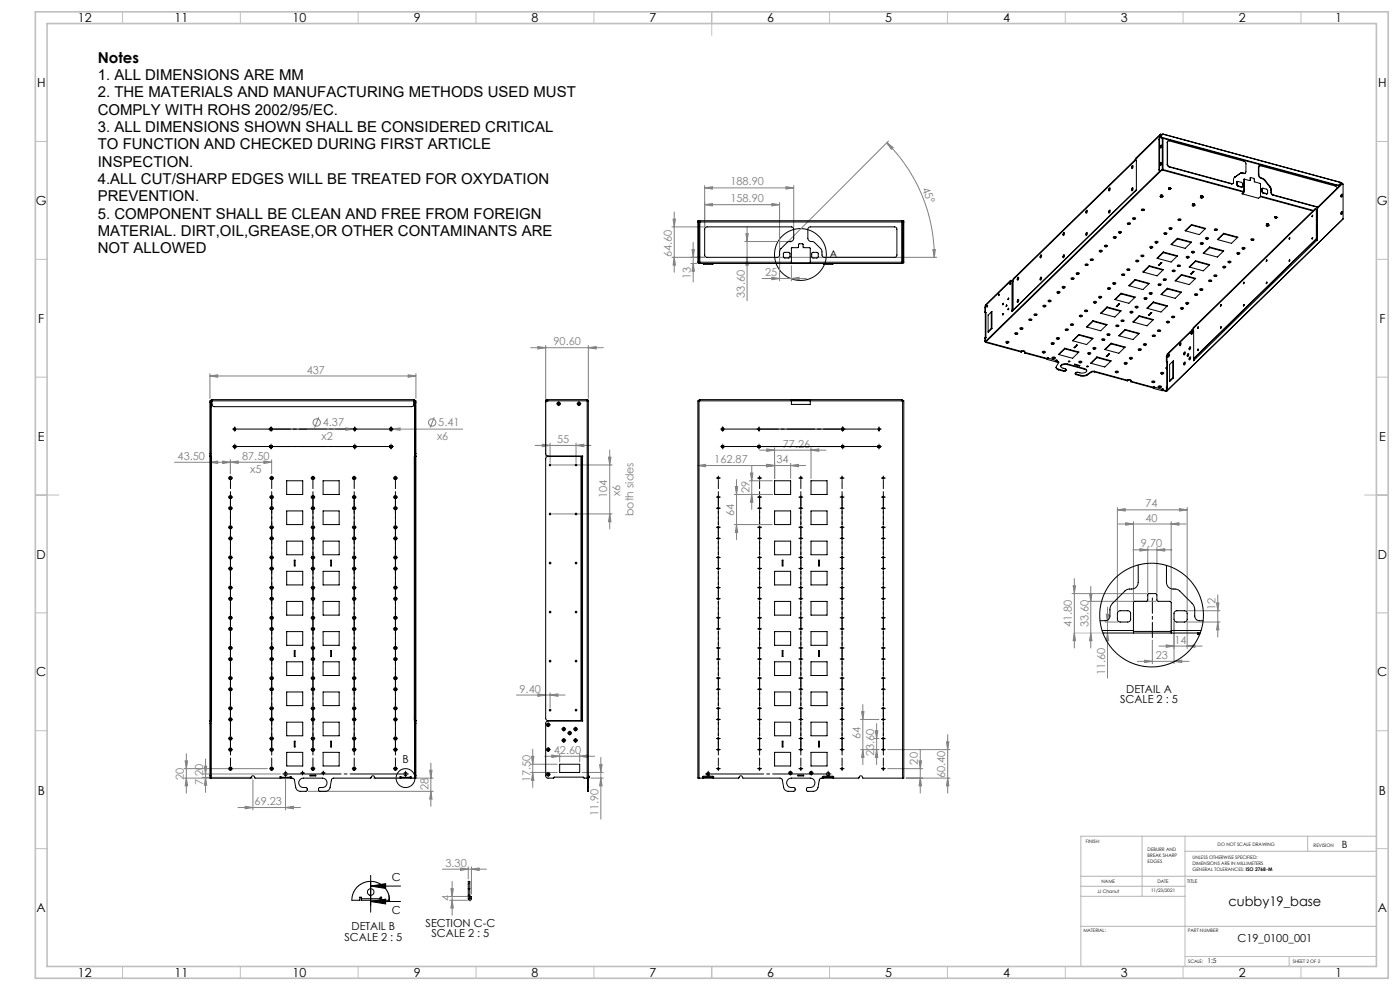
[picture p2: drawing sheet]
<svg xmlns="http://www.w3.org/2000/svg" width="594mm" height="420mm" viewBox="0 0 594 420" stroke-linecap="round" stroke-linejoin="round" font-family="sans-serif">
<defs><g id="words">
<g font-size="6.3">
<text x="41.5" y="26.7">Notes</text>
<text x="41.5" y="34">1. ALL DIMENSIONS ARE MM</text>
<text x="41.5" y="41.3">2. THE MATERIALS AND MANUFACTURING METHODS USED MUST</text>
<text x="41.5" y="48.7">COMPLY WITH ROHS 2002/95/EC.</text>
<text x="41.5" y="56">3. ALL DIMENSIONS SHOWN SHALL BE CONSIDERED CRITICAL</text>
<text x="41.5" y="63.3">TO FUNCTION AND CHECKED DURING FIRST ARTICLE</text>
<text x="41.5" y="70.7">INSPECTION.</text>
<text x="41.5" y="78">4.ALL CUT/SHARP EDGES WILL BE TREATED FOR OXYDATION</text>
<text x="41.5" y="85.4">PREVENTION.</text>
<text x="41.5" y="92.7">5. COMPONENT SHALL BE CLEAN AND FREE FROM FOREIGN</text>
<text x="41.5" y="100.1">MATERIAL. DIRT,OIL,GREASE,OR OTHER CONTAMINANTS ARE</text>
<text x="41.5" y="107.4">NOT ALLOWED</text>
</g>
<text font-size="5.6" x="521.2" y="384.5">cubby19_base</text>
<g font-size="5.3">
<text x="33.1" y="9.5">12</text>
<text x="74.1" y="9.5">11</text>
<text x="124.1" y="9.5">10</text>
<text x="175.6" y="9.5">9</text>
<text x="225.6" y="9.5">8</text>
<text x="275.6" y="9.5">7</text>
<text x="325.6" y="9.5">6</text>
<text x="375.6" y="9.5">5</text>
<text x="425.6" y="9.5">4</text>
<text x="475.6" y="9.5">3</text>
<text x="525.6" y="9.5">2</text>
<text x="566.6" y="9.5">1</text>
<text x="15.7" y="37">H</text>
<text x="584.7" y="37">H</text>
<text x="15.2" y="87">G</text>
<text x="584.2" y="87">G</text>
<text x="16.2" y="137">F</text>
<text x="585.2" y="137">F</text>
<text x="16.1" y="187">E</text>
<text x="585.1" y="187">E</text>
<text x="15.5" y="237">D</text>
<text x="584.5" y="237">D</text>
<text x="15.4" y="287">C</text>
<text x="584.4" y="287">C</text>
<text x="16" y="337.1">B</text>
<text x="585" y="337.1">B</text>
<text x="15.5" y="387">A</text>
<text x="584.5" y="387">A</text>
<text x="33.1" y="414.5">12</text>
<text x="74.1" y="414.5">11</text>
<text x="124.1" y="414.5">10</text>
<text x="175.6" y="414.5">9</text>
<text x="225.6" y="414.5">8</text>
<text x="275.6" y="414.5">7</text>
<text x="325.6" y="414.5">6</text>
<text x="375.6" y="414.5">5</text>
<text x="425.6" y="414.5">4</text>
<text x="475.6" y="414.5">3</text>
<text x="525.6" y="414.5">2</text>
<text x="566.6" y="414.5">1</text>
</g>
<g font-size="4.7" fill="#808080">
<text x="309.9" y="78.7">188.90</text>
<text x="391.2" y="80" transform="rotate(68 391.2 80)">45°</text>
<text x="309.9" y="85.8">158.90</text>
<text x="285.1" y="109.2" transform="rotate(-90 285.1 109.2)">64.60</text>
<text x="293.1" y="118.3" transform="rotate(-90 293.1 118.3)">13</text>
<text x="324.7" y="117.1">25</text>
<text x="316" y="126.3" transform="rotate(-90 316 126.3)">33.60</text>
<text x="234.9" y="146.5">90.60</text>
<text x="130.2" y="158.5">437</text>
<text x="137" y="180.9">4.37</text>
<text x="186" y="180.9">5.41</text>
<text x="136.4" y="186.5">x2</text>
<text x="185.4" y="186.5">x6</text>
<text x="236.4" y="187.9">55</text>
<text x="332.1" y="189.9">77.26</text>
<text x="75.4" y="195.1">43.50</text>
<text x="102.7" y="195">87.50</text>
<text x="303" y="196.5">162.87</text>
<text x="329.4" y="196.5">34</text>
<text x="106.1" y="200.6">x5</text>
<text x="317.9" y="209.2" transform="rotate(-90 317.9 209.2)">29</text>
<text x="257.6" y="211.4" transform="rotate(-90 257.6 211.4)">104</text>
<text x="263.2" y="210.6" transform="rotate(-90 263.2 210.6)">x6</text>
<text x="486" y="215.3">74</text>
<text x="268.8" y="218.9" transform="rotate(-90 268.8 218.9)">both sides</text>
<text x="311.5" y="218.9" transform="rotate(-90 311.5 218.9)">64</text>
<text x="486" y="221.3">40</text>
<text x="484.1" y="232.3">9.70</text>
<text x="515.7" y="258.8" transform="rotate(-90 515.7 258.8)">12</text>
<text x="454.8" y="265.9" transform="rotate(-90 454.8 265.9)">41.80</text>
<text x="461.8" y="265.9" transform="rotate(-90 461.8 265.9)">33.60</text>
<text x="498.3" y="273.1">14</text>
<text x="490.4" y="279.5">23</text>
<text x="468.9" y="286.4" transform="rotate(-90 468.9 286.4)">11.60</text>
<text x="220.4" y="293.8">9.40</text>
<text x="365.1" y="313.6" transform="rotate(-90 365.1 313.6)">64</text>
<text x="235" y="319.8">42.60</text>
<text x="370.9" y="320.8" transform="rotate(-90 370.9 320.8)">23.60</text>
<text x="389.5" y="324.4" transform="rotate(-90 389.5 324.4)">20</text>
<text x="78.1" y="331" transform="rotate(-90 78.1 331)">20</text>
<text x="86.2" y="332.9" transform="rotate(-90 86.2 332.9)">7.20</text>
<text x="181.8" y="335.3" transform="rotate(-90 181.8 335.3)">28</text>
<text x="225" y="331.7" transform="rotate(-90 225 331.7)">17.50</text>
<text x="401.1" y="330.1" transform="rotate(-90 401.1 330.1)">60.40</text>
<text x="108" y="341.6">69.23</text>
<text x="253.9" y="346.2" transform="rotate(-90 253.9 346.2)">11.90</text>
<text x="189" y="367.7">3.30</text>
<text x="190.8" y="382.3" transform="rotate(-90 190.8 382.3)">4</text>
</g>
<g font-size="4.7">
<text x="351.9" y="109.4">A</text>
<text x="477.8" y="293.9">DETAIL A</text>
<text x="475.2" y="298.4">SCALE 2 : 5</text>
<text x="170.8" y="323.9">B</text>
<text x="166.3" y="373.6">C</text>
<text x="166.3" y="387.9">C</text>
<text x="149.1" y="394.6">DETAIL B</text>
<text x="180.5" y="393.1">SECTION C-C</text>
<text x="146.1" y="399.1">SCALE 2 : 5</text>
<text x="183.1" y="397.6">SCALE 2 : 5</text>
<text x="525.1" y="399.7">C19_0100_001</text>
</g>
<text font-size="4.2" x="569.3" y="359.6">B</text>
<text font-size="2.8" x="512.3" y="408.6">1:5</text>
<text font-size="2.1" x="503.7" y="374.6">TITLE</text>
<g font-size="2">
<text x="460.8" y="357.6">FINISH:</text>
<text x="516.6" y="359">DO NOT SCALE DRAWING</text>
<text x="557.3" y="359.2">REVISION</text>
<text x="486.9" y="361.1">DEBURR AND</text>
<text x="486.9" y="363.6">BREAK SHARP</text>
<text x="506" y="364.6">UNLESS OTHERWISE SPECIFIED:</text>
<text x="486.9" y="366.1">EDGES</text>
<text x="506" y="367.1">DIMENSIONS ARE IN MILLIMETERS</text>
<text x="506" y="369.6">GENERAL TOLERANCES: ISO 2768-M</text>
<text x="467.4" y="374.6">NAME</text>
<text x="491.1" y="374.6">DATE</text>
<text x="465.5" y="378.7">JJ Chanut</text>
<text x="488.4" y="378.6">11/23/2021</text>
<text x="459.6" y="395.5">MATERIAL:</text>
<text x="504" y="395.5">PART NUMBER</text>
<text x="504.1" y="408.6">SCALE:</text>
<text x="548.5" y="408.6">SHEET 2 OF 2</text>
</g>
</g></defs>
<g fill="none" stroke="#808080" stroke-width=".42">
<path d="M377 59.8l-42.3 42.3M299 79.7l3.3-.5v1zM299 78.7v17.6h-13.9M299 79.7h37.8M333.5 79.2l3.3 .5-3.3 .5zM336.8 78.7v17.6M376.3 60.6l2.6 2-.7 .7zM376.3 60.6a68.5 68.5 0 0 1 20.1 48.6M285.6 93h1l-.5 3.3zM286.1 89.9v25.6M299 86.8l3.3-.5v1.1zM299 86.8h31.8"/>
<path d="M316.5 99.1h1l-.5 3.4zM317 96.1v31.5M327.5 86.3l3.3 .5-3.3 .6zM330.8 85.8v20.1M285.1 109.2h13.9M286.1 109.2l.5 3.3h-1zM293.1 111.8h2.5M293.6 105.9h1l-.5 3.3zM294.1 102.8v16.8M294.1 111.8l.5 3.3h-1zM316 102.5h18.4M317 109.2l.5 3.3h-1z"/>
<path d="M323.4 118.2h18.7M327.5 117.6l3.3 .6-3.3 .5zM335.8 118.2l3.3-.6v1.1zM335.8 112.8v6.4M395.8 105.9h1l-.4 3.3zM397.4 109.2h-66.6v10M89.1 159.5l3.3-.5v1zM89.1 158.5v10.5M89.1 159.5h87.4M173.2 159l3.3 .5-3.3 .5zM176.5 158.5v10.5M225.2 147.5h30.8"/>
<path d="M228.2 147l3.3 .5-3.3 .5zM231.5 146.5v47.2M249.6 147.5l3.3-.5v1zM249.6 146.5v22.5M135.3 177l-1.8 4.5M184.3 177l-1.8 4.5M89.1 196.1l3.3-.5v1zM94.5 195.6l3.3 .5-3.3 .5zM97.8 196.1l3.3-.5v1zM97.8 195.1v5.9M112 195.6l3.3 .5-3.3 .5zM115.3 196.1h-41.3"/>
<path d="M115.3 195.1v5.9M130.4 182.1h20.6M146.8 181.6l3.3 .5-3.3 .4zM165.3 182.1h31M166.4 182.1l3.4-.5v.9zM227 189h23.8M230.1 188.5l3.3 .5-3.3 .5zM233.4 188v8.2M234.4 197.3h25.3M244.4 189l3.3-.5v1zM244.4 188v8.2M258.2 193.9h1l-.5 3.4z"/>
<path d="M258.7 190.9v33.5M296.1 197.5l3.3-.5v1zM318.9 197.6v18.5M322.3 191h28.1M325.3 190.4l3.3 .6-3.3 .5zM325.3 197l3.3 .5-3.3 .5zM328.6 190v13M335.5 197.5l3.2-.5v1zM335.5 196.5v6.5M341.8 197.5h-45.7M344.1 191l3.3-.6v1.1zM344.1 190v13"/>
<path d="M234.4 218h25.3M258.7 218l.5 3.4h-1zM311.5 209.8h16.2M312 206.5h1l-.5 3.3zM312.5 203.4v25.5M317.9 204h9.8M318.4 200.7h1l-.5 3.3zM318.9 209.8l.5 3.3h-1zM474.1 216.3l3.3-.5v1zM474.1 215.3v44M474.1 216.3h29.6M500.4 215.8l3.3 .5-3.3 .5z"/>
<path d="M503.7 215.3v44M311.5 222.5h16.2M312.5 222.5l.5 3.4h-1zM474.6 222.3h28.7M477.6 221.8l3.3 .5-3.3 .5zM480.6 233.3h16.6M480.9 221.3v33.4M483.7 232.8l3.3 .5-3.3 .5zM487 232.3v19.1M490.9 233.3l3.3-.5v1zM490.9 232.3v19.1M496.9 222.3l3.3-.5v1z"/>
<path d="M496.9 221.3v33.4M454.8 251.8h31.8M455.3 248.5h1l-.5 3.3zM455.8 245.5v29.4M461.8 255.1h28.7M462.3 251.8h1l-.5 3.3zM462.8 248.8v26.1M469.9 257.5v30.2M503.5 259.1h14.2M516.2 255.8h1l-.5 3.3zM516.7 252.4v17.8M455.8 268.6l.5 3.2h-1z"/>
<path d="M462.8 268.6l.5 3.2h-1zM468.9 263.9h5.4M469.4 260.6h1l-.5 3.3zM469.9 268.6l.5 3.2h-1zM488.9 271.6v10M491.8 274.1h18.2M494.8 273.6l3.3 .5-3.3 .5zM498.1 263.7v17.9M503.5 263.9h14.2M503.7 274.1l3.3-.5v1zM503.7 263.7v11.4M516.7 263.9l.5 3.3h-1z"/>
<path d="M219.1 294.9h20.6M228.2 294.4l3.3 .5-3.3 .5zM233.4 294.9l3.3-.5v1zM233.4 293.9v6.3M366.1 298.9v25.5M482.6 280.6h21.9M485.6 280.1l3.3 .5-3.3 .5zM498.1 280.6l3.3-.5v1zM79.1 319.7v16.8M226 317.9v16.2M237.5 319.8v3.4M246 319.8v3.4"/>
<path d="M365.1 318h7.8M365.1 305.2h7.8M365.6 301.9h1l-.5 3.3zM366.1 318l.5 3.3h-1zM370.9 313.3h2M371.4 310h1l-.5 3.3zM371.9 318l.5 3.3h-1zM371.9 307v17.4M376.6 318h26.5M390.5 317.9v18.6M401.6 314.7h1l-.5 3.3zM402.1 311.7v24.8"/>
<path d="M78.1 330.1h29.1M78.1 326.1h35.3M78.6 322.8h1l-.5 3.3zM79.1 330.1l.5 3.3h-1zM86.2 329.8h20.1M86.2 328.3h32.8M86.7 325.1h1l-.5 3.2zM87.2 322v14.1M87.2 329.8l.5 3.3h-1zM107.3 330.8v12.8M121.1 330.6v13M130.8 335.7h53"/>
<path d="M158.3 330.1h25.5M182.3 326.8h1l-.5 3.3zM182.8 335.7l.5 3.3h-1zM182.8 323.8v18.3M225 324.2h11.4M225 327.7h11.4M225.5 320.9h1l-.5 3.3zM226 327.7l.5 3.3h-1zM231.1 320.8h21.2M234.1 320.3l3.4 .5-3.4 .5zM246 320.8l3.3-.5v1zM246.9 327.7h9"/>
<path d="M250.6 330.1h5.3M254.4 324.4h1l-.5 3.3zM254.9 330.1l.5 3.3h-1zM254.9 321.4v26.1M376.6 326.1h14.9M384.5 330.1h18.6M390 322.8h1l-.5 3.3zM390.5 330.1l.5 3.3h-1zM402.1 330.1l.5 3.3h-1zM101 342.6h26.5M104 342.1l3.3 .5-3.3 .5zM121.1 342.6l3.4-.5v1z"/>
<path d="M187.7 368.7h18.7M191.3 377h1l-.5 3.3zM191.8 374v14.3M195.4 368.2l3.3 .5-3.3 .6zM198.7 367.8v5.1M200 368.7l3.3-.5v1.1zM200 367.8v11.5M190.8 380.3h8.2M190.8 381.9h7.6M191.8 381.9l.5 3.3h-1z"/>
<circle cx="134.4" cy="179.2" r="1.56"/>
<circle cx="183.4" cy="179.2" r="1.56"/>
</g>
<g fill="none" stroke="#000" stroke-width=".42">
<path d="M236.5 171.3h1M237 170.8v1M245.1 171.3h1M245.6 170.8v1M150 189.5h1M150 182.1h1M150.5 181.6v.9M150.5 189v1M165.4 189.5h1M165.4 182.1h1M165.9 181.6v.9M165.9 189v1"/>
<path d="M306.1 189.5h1M306.1 182.1h1M306.6 181.6v.9M306.6 189v1M321.5 189.5h1M321.5 182.1h1M322 181.6v.9M322 189v1M97.3 313.3h.9M97.3 305.2h.9M97.8 304.7v1M97.8 312.8v1"/>
<path d="M114.8 313.3h.9M114.8 305.2h.9M115.3 304.7v1M115.3 312.8v1M132.3 313.3h1M132.3 305.2h1M132.8 304.7v1M132.8 312.8v1M149.8 313.3h1M149.8 305.2h1M150.2 304.7v1M150.2 312.8v1"/>
<path d="M167.3 313.3h1M167.3 305.2h1M167.7 304.7v1M167.7 312.8v1M232.1 307.5h1M232.1 318h1M232.6 307v1M232.6 317.5v1M238.7 314.1h1M238.7 309.3h1M239.2 308.8v1M239.2 313.6v1"/>
<path d="M241.2 311h1M241.7 310.5v1M243.7 314.1h1M243.7 309.3h1M244.2 308.8v1M244.2 313.6v1M304.3 313.3h1M304.3 305.2h1M304.8 304.7v1M304.8 312.8v1M321.8 313.3h1M321.8 305.2h1"/>
<path d="M322.3 304.7v1M322.3 312.8v1M339.3 313.3h1M339.3 305.2h1M339.8 304.7v1M339.8 312.8v1M356.8 313.3h1M356.8 305.2h1M357.3 304.7v1M357.3 312.8v1M374.3 313.3h1M374.3 305.2h1"/>
<path d="M374.8 304.7v1M374.8 312.8v1M127.8 328h1.1M128.4 327.5v1M136.7 328h1M137.2 327.5v1M171.6 328.3h1M172 327.9v1M232.1 328.5h1M232.6 328v1M300 328.3h1M300.5 327.9v1"/>
<path d="M334.9 328h1M335.4 327.5v1M343.7 328h1M344.2 327.5v1M157.3 375.9l6.3-1v2zM157.3 375.9h12.7M157.3 371.4v15.6M157.3 382.5l6.3-1.1v2.1zM157.3 382.5h12.7"/>
<circle cx="339.6" cy="108" r="11"/>
<circle cx="172.1" cy="330.1" r="4"/>
</g>
<g fill="none" stroke="#c0c0c0" stroke-width=".42">
<path d="M52 5v5M102 5v5M152 5v5M202 5v5M252 5v5M302 5v10M352 5v5M402 5v5M452 5v5M502 5v5M552 5v5M15 60h5"/>
<path d="M584 60h5M15 110h5M334.9 102.5h1M335 102.1l.7 .7M335.4 102v1M335.7 102.1l-.7 .7M584 110h5M15 160h5M584 160h5M15 210h10M579 210h10M15 260h5"/>
<path d="M455.8 268.6h13M584 260h5M15 310h5M584 310h5M15 360h5M584 360h5M198.9 381.9h.9M199 381.6l.7 .7M199.4 381.4v1M199.7 381.6l-.7 .7M52 410v5M102 410v5"/>
<path d="M152 410v5M202 410v5M252 410v5M302 410v5M352 410v5M402 410v5M452 410v5M502 410v5M502.8 405.8h81.2M552 410v5"/>
</g>
<g fill="none" stroke="#000" stroke-width=".42" stroke-dasharray="30.5 1.3 1.3 1.3">
<path d="M236.6 171.3h-.4M237.1 170.8v-.4M237.1 171.8v.3M237.6 171.3h.3M245.2 171.3h-.4M245.7 170.8v-.4M245.7 171.8v.3M246.2 171.3h.3M98.6 189.4h.1M99.1 182h-.4M99.6 189.4v-.5M99.6 189.4h-.5"/>
<path d="M99.6 189.4v.5M99.6 189.4h.5M99.6 188.4h.1M99.6 190.4v.1M99.6 182v-.5M99.6 182h-.5M99.6 182v.5M99.6 182h.5M99.6 181.5v-.4M99.6 182.5v.5M114 189.4h.1M114 182h.1"/>
<path d="M115 189.4v-.5M115 189.4h-.5M115 189.4v.5M115 189.4h.5M115 188.4h.1M115 190.4v.1M115 182v-.5M115 182h-.5M115 182v.5M115 182h.5M115 181h.1M115 183v.1"/>
<path d="M150.5 188.4h.1M150.5 190.4v.1M150.5 181.5v-.4M150.5 182.5v.5M151 182h.5M151.5 189.4h.1M165.9 188.4h.1M165.9 190.4v.1M165.9 181h.1M165.9 183v.1M166.9 189.4h.1M166.9 182h.1"/>
<path d="M305.6 189.4h.1M305.6 182h.1M306.6 188.4h.1M306.6 190.4v.1M306.6 181h.1M306.6 183v.1M321 189.4h.1M321.5 182h-.4M322 188.4h.1M322 190.4v.1M322 181.5v-.4M322 182.5v.5"/>
<path d="M357.6 189.4v-.5M357.6 189.4h-.5M357.6 189.4v.5M357.6 189.4h.5M357.6 188.4h.1M357.6 190.4v.1M357.6 182v-.5M357.6 182h-.5M357.6 182v.5M357.6 182h.5M357.6 181h.1M357.6 183v.1"/>
<path d="M358.6 189.4h.1M358.6 182h.1M373 189.4v-.5M373 189.4h-.5M373 189.4v.5M373 189.4h.5M373 188.4h.1M373 190.4v.1M373 182v-.5M373 182h-.5M373 182v.5M373 182h.5"/>
<path d="M373 181.5v-.4M373 182.5v.5M373.5 182h.4M374 189.4h.1M97.3 210.9h-.4M97.3 215.6h-.4M97.3 202.8h-.4M97.8 210.9v-.5M97.8 210.9h-.5M97.8 210.9v.5M97.8 210.9h.5M97.8 210.4v-.4"/>
<path d="M97.8 215.6v-.5M97.8 215.6h-.5M97.8 215.6v.5M97.8 215.6h.5M97.8 202.8v-.5M97.8 202.8h-.5M97.8 202.8v.5M97.8 202.8h.5M97.8 202.3v-.3M98.3 210.9h.3M98.3 215.6h.3M98.3 202.8h.3"/>
<path d="M114.8 210.9h-.4M114.8 215.6h-.4M114.8 202.8h-.4M115.3 210.9v-.5M115.3 210.9h-.5M115.3 210.9v.5M115.3 210.9h.5M115.3 210.4v-.4M115.3 215.6v-.5M115.3 215.6h-.5M115.3 215.6v.5M115.3 215.6h.5"/>
<path d="M115.3 202.8v-.5M115.3 202.8h-.5M115.3 202.8v.5M115.3 202.8h.5M115.3 202.3v-.3M115.8 210.9h.3M115.8 215.6h.3M115.8 202.8h.3M132.3 215.6h-.4M132.3 202.8h-.4M132.3 210.9h-.4M132.8 215.6v-.5"/>
<path d="M132.8 215.6h-.5M132.8 215.6v.5M132.8 215.6h.5M132.8 202.8v-.5M132.8 202.8h-.5M132.8 202.8v.5M132.8 202.8h.5M132.8 202.3v-.3M132.8 210.9v-.5M132.8 210.9h-.5M132.8 210.9v.5M132.8 210.9h.5"/>
<path d="M132.8 210.4v-.4M133.3 215.6h.3M133.3 202.8h.3M133.3 210.9h.3M149.8 215.6h-.4M149.8 202.8h-.4M149.8 210.9h-.4M150.3 215.6v-.5M150.3 215.6h-.5M150.3 215.6v.5M150.3 215.6h.5M150.3 202.8v-.5"/>
<path d="M150.3 202.8h-.5M150.3 202.8v.5M150.3 202.8h.5M150.3 202.3v-.3M150.3 210.9v-.5M150.3 210.9h-.5M150.3 210.9v.5M150.3 210.9h.5M150.3 210.4v-.4M150.8 215.6h.3M150.8 202.8h.3M150.8 210.9h.3"/>
<path d="M167.3 215.6h-.4M167.3 202.8h-.4M167.3 210.9h-.4M167.8 215.6v-.5M167.8 215.6h-.5M167.8 215.6v.5M167.8 215.6h.5M167.8 202.8v-.5M167.8 202.8h-.5M167.8 202.8v.5M167.8 202.8h.5M167.8 202.3v-.3"/>
<path d="M167.8 210.9v-.5M167.8 210.9h-.5M167.8 210.9v.5M167.8 210.9h.5M167.8 210.4v-.4M168.3 215.6h.3M168.3 202.8h.3M168.3 210.9h.3M304.3 215.6h-.4M304.3 202.8h-.4M304.3 210.9h-.4M304.8 215.6v-.5"/>
<path d="M304.8 215.6h-.5M304.8 215.6v.5M304.8 215.6h.5M304.8 202.8v-.5M304.8 202.8h-.5M304.8 202.8v.5M304.8 202.8h.5M304.8 202.3v-.3M304.8 210.9v-.5M304.8 210.9h-.5M304.8 210.9v.5M304.8 210.9h.5"/>
<path d="M304.8 210.4v-.4M305.3 215.6h.3M305.3 202.8h.3M305.3 210.9h.3M321.8 215.6h-.4M321.8 202.8h-.4M321.8 210.9h-.4M322.3 215.6v-.5M322.3 215.6h-.5M322.3 215.6v.5M322.3 215.6h.5M322.3 202.8v-.5"/>
<path d="M322.3 202.8h-.5M322.3 202.8v.5M322.3 202.8h.5M322.3 202.3v-.3M322.3 210.9v-.5M322.3 210.9h-.5M322.3 210.9v.5M322.3 210.9h.5M322.3 210.4v-.4M322.8 215.6h.3M322.8 202.8h.3M322.8 210.9h.3"/>
<path d="M339.3 215.6h-.4M339.3 202.8h-.4M339.3 210.9h-.4M339.8 215.6v-.5M339.8 215.6h-.5M339.8 215.6v.5M339.8 215.6h.5M339.8 202.8v-.5M339.8 202.8h-.5M339.8 202.8v.5M339.8 202.8h.5M339.8 202.3v-.3"/>
<path d="M339.8 210.9v-.5M339.8 210.9h-.5M339.8 210.9v.5M339.8 210.9h.5M339.8 210.4v-.4M340.3 215.6h.3M340.3 202.8h.3M340.3 210.9h.3M356.8 210.9h-.4M356.8 215.6h-.4M356.8 202.8h-.4M357.3 210.9v-.5"/>
<path d="M357.3 210.9h-.5M357.3 210.9v.5M357.3 210.9h.5M357.3 210.4v-.4M357.3 215.6v-.5M357.3 215.6h-.5M357.3 215.6v.5M357.3 215.6h.5M357.3 202.8v-.5M357.3 202.8h-.5M357.3 202.8v.5M357.3 202.8h.5"/>
<path d="M357.3 202.3v-.3M357.8 210.9h.3M357.8 215.6h.3M357.8 202.8h.3M374.3 210.9h-.4M374.3 215.6h-.4M374.3 202.8h-.4M374.8 210.9v-.5M374.8 210.9h-.5M374.8 210.9v.5M374.8 210.9h.5M374.8 210.4v-.4"/>
<path d="M374.8 215.6v-.5M374.8 215.6h-.5M374.8 215.6v.5M374.8 215.6h.5M374.8 202.8v-.5M374.8 202.8h-.5M374.8 202.8v.5M374.8 202.8h.5M374.8 202.3v-.3M375.3 210.9h.3M375.3 215.6h.3M375.3 202.8h.3"/>
<path d="M97.3 236.5h-.4M97.3 223.7h-.4M97.3 228.4h-.4M97.8 236.5v-.5M97.8 236.5h-.5M97.8 236.5v.5M97.8 236.5h.5M97.8 223.7v-.5M97.8 223.7h-.5M97.8 223.7v.5M97.8 223.7h.5M97.8 228.4v-.5"/>
<path d="M97.8 228.4h-.5M97.8 228.4v.5M97.8 228.4h.5M98.3 236.5h.3M98.3 223.7h.3M98.3 228.4h.3M114.8 236.5h-.4M114.8 223.7h-.4M114.8 228.4h-.4M115.3 236.5v-.5M115.3 236.5h-.5M115.3 236.5v.5"/>
<path d="M115.3 236.5h.5M115.3 223.7v-.5M115.3 223.7h-.5M115.3 223.7v.5M115.3 223.7h.5M115.3 228.4v-.5M115.3 228.4h-.5M115.3 228.4v.5M115.3 228.4h.5M115.8 236.5h.3M115.8 223.7h.3M115.8 228.4h.3"/>
<path d="M132.3 228.4h-.4M132.3 236.5h-.4M132.3 223.7h-.4M132.8 228.4v-.5M132.8 228.4h-.5M132.8 228.4v.5M132.8 228.4h.5M132.8 236.5v-.5M132.8 236.5h-.5M132.8 236.5v.5M132.8 236.5h.5M132.8 223.7v-.5"/>
<path d="M132.8 223.7h-.5M132.8 223.7v.5M132.8 223.7h.5M133.3 228.4h.3M133.3 236.5h.3M133.3 223.7h.3M149.8 228.4h-.4M149.8 236.5h-.4M149.8 223.7h-.4M150.3 228.4v-.5M150.3 228.4h-.5M150.3 228.4v.5"/>
<path d="M150.3 228.4h.5M150.3 236.5v-.5M150.3 236.5h-.5M150.3 236.5v.5M150.3 236.5h.5M150.3 223.7v-.5M150.3 223.7h-.5M150.3 223.7v.5M150.3 223.7h.5M150.8 228.4h.3M150.8 236.5h.3M150.8 223.7h.3"/>
<path d="M167.3 228.4h-.4M167.3 236.5h-.4M167.3 223.7h-.4M167.8 228.4v-.5M167.8 228.4h-.5M167.8 228.4v.5M167.8 228.4h.5M167.8 236.5v-.5M167.8 236.5h-.5M167.8 236.5v.5M167.8 236.5h.5M167.8 223.7v-.5"/>
<path d="M167.8 223.7h-.5M167.8 223.7v.5M167.8 223.7h.5M168.3 228.4h.3M168.3 236.5h.3M168.3 223.7h.3M304.3 228.4h-.4M304.3 236.5h-.4M304.3 223.7h-.4M304.8 228.4v-.5M304.8 228.4h-.5M304.8 228.4v.5"/>
<path d="M304.8 228.4h.5M304.8 236.5v-.5M304.8 236.5h-.5M304.8 236.5v.5M304.8 236.5h.5M304.8 223.7v-.5M304.8 223.7h-.5M304.8 223.7v.5M304.8 223.7h.5M305.3 228.4h.3M305.3 236.5h.3M305.3 223.7h.3"/>
<path d="M321.8 228.4h-.4M321.8 236.5h-.4M321.8 223.7h-.4M322.3 228.4v-.5M322.3 228.4h-.5M322.3 228.4v.5M322.3 228.4h.5M322.3 236.5v-.5M322.3 236.5h-.5M322.3 236.5v.5M322.3 236.5h.5M322.3 223.7v-.5"/>
<path d="M322.3 223.7h-.5M322.3 223.7v.5M322.3 223.7h.5M322.8 228.4h.3M322.8 236.5h.3M322.8 223.7h.3M339.3 228.4h-.4M339.3 236.5h-.4M339.3 223.7h-.4M339.8 228.4v-.5M339.8 228.4h-.5M339.8 228.4v.5"/>
<path d="M339.8 228.4h.5M339.8 236.5v-.5M339.8 236.5h-.5M339.8 236.5v.5M339.8 236.5h.5M339.8 223.7v-.5M339.8 223.7h-.5M339.8 223.7v.5M339.8 223.7h.5M340.3 228.4h.3M340.3 236.5h.3M340.3 223.7h.3"/>
<path d="M356.8 236.5h-.4M356.8 223.7h-.4M356.8 228.4h-.4M357.3 236.5v-.5M357.3 236.5h-.5M357.3 236.5v.5M357.3 236.5h.5M357.3 223.7v-.5M357.3 223.7h-.5M357.3 223.7v.5M357.3 223.7h.5M357.3 228.4v-.5"/>
<path d="M357.3 228.4h-.5M357.3 228.4v.5M357.3 228.4h.5M357.8 236.5h.3M357.8 223.7h.3M357.8 228.4h.3M374.3 236.5h-.4M374.3 223.7h-.4M374.3 228.4h-.4M374.8 236.5v-.5M374.8 236.5h-.5M374.8 236.5v.5"/>
<path d="M374.8 236.5h.5M374.8 223.7v-.5M374.8 223.7h-.5M374.8 223.7v.5M374.8 223.7h.5M374.8 228.4v-.5M374.8 228.4h-.5M374.8 228.4v.5M374.8 228.4h.5M375.3 236.5h.3M375.3 223.7h.3M375.3 228.4h.3"/>
<path d="M97.3 249.3h-.4M97.3 254h-.4M97.3 241.2h-.4M97.8 249.3v-.5M97.8 249.3h-.5M97.8 249.3v.5M97.8 249.3h.5M97.8 254v-.5M97.8 254h-.5M97.8 254v.5M97.8 254h.5M97.8 241.2v-.5"/>
<path d="M97.8 241.2h-.5M97.8 241.2v.5M97.8 241.2h.5M98.3 249.3h.3M98.3 254h.3M98.3 241.2h.3M114.8 249.3h-.4M114.8 254h-.4M114.8 241.2h-.4M115.3 249.3v-.5M115.3 249.3h-.5M115.3 249.3v.5"/>
<path d="M115.3 249.3h.5M115.3 254v-.5M115.3 254h-.5M115.3 254v.5M115.3 254h.5M115.3 241.2v-.5M115.3 241.2h-.5M115.3 241.2v.5M115.3 241.2h.5M115.8 249.3h.3M115.8 254h.3M115.8 241.2h.3"/>
<path d="M132.3 254h-.4M132.3 241.2h-.4M132.3 249.3h-.4M132.8 254v-.5M132.8 254h-.5M132.8 254v.5M132.8 254h.5M132.8 241.2v-.5M132.8 241.2h-.5M132.8 241.2v.5M132.8 241.2h.5M132.8 249.3v-.5"/>
<path d="M132.8 249.3h-.5M132.8 249.3v.5M132.8 249.3h.5M133.3 254h.3M133.3 241.2h.3M133.3 249.3h.3M149.8 254h-.4M149.8 241.2h-.4M149.8 249.3h-.4M150.3 254v-.5M150.3 254h-.5M150.3 254v.5"/>
<path d="M150.3 254h.5M150.3 241.2v-.5M150.3 241.2h-.5M150.3 241.2v.5M150.3 241.2h.5M150.3 249.3v-.5M150.3 249.3h-.5M150.3 249.3v.5M150.3 249.3h.5M150.8 254h.3M150.8 241.2h.3M150.8 249.3h.3"/>
<path d="M167.3 254h-.4M167.3 241.2h-.4M167.3 249.3h-.4M167.8 254v-.5M167.8 254h-.5M167.8 254v.5M167.8 254h.5M167.8 241.2v-.5M167.8 241.2h-.5M167.8 241.2v.5M167.8 241.2h.5M167.8 249.3v-.5"/>
<path d="M167.8 249.3h-.5M167.8 249.3v.5M167.8 249.3h.5M168.3 254h.3M168.3 241.2h.3M168.3 249.3h.3M304.3 254h-.4M304.3 241.2h-.4M304.3 249.3h-.4M304.8 254v-.5M304.8 254h-.5M304.8 254v.5"/>
<path d="M304.8 254h.5M304.8 241.2v-.5M304.8 241.2h-.5M304.8 241.2v.5M304.8 241.2h.5M304.8 249.3v-.5M304.8 249.3h-.5M304.8 249.3v.5M304.8 249.3h.5M305.3 254h.3M305.3 241.2h.3M305.3 249.3h.3"/>
<path d="M321.8 254h-.4M321.8 241.2h-.4M321.8 249.3h-.4M322.3 254v-.5M322.3 254h-.5M322.3 254v.5M322.3 254h.5M322.3 241.2v-.5M322.3 241.2h-.5M322.3 241.2v.5M322.3 241.2h.5M322.3 249.3v-.5"/>
<path d="M322.3 249.3h-.5M322.3 249.3v.5M322.3 249.3h.5M322.8 254h.3M322.8 241.2h.3M322.8 249.3h.3M339.3 254h-.4M339.3 241.2h-.4M339.3 249.3h-.4M339.8 254v-.5M339.8 254h-.5M339.8 254v.5"/>
<path d="M339.8 254h.5M339.8 241.2v-.5M339.8 241.2h-.5M339.8 241.2v.5M339.8 241.2h.5M339.8 249.3v-.5M339.8 249.3h-.5M339.8 249.3v.5M339.8 249.3h.5M340.3 254h.3M340.3 241.2h.3M340.3 249.3h.3"/>
<path d="M356.8 249.3h-.4M356.8 254h-.4M356.8 241.2h-.4M357.3 249.3v-.5M357.3 249.3h-.5M357.3 249.3v.5M357.3 249.3h.5M357.3 254v-.5M357.3 254h-.5M357.3 254v.5M357.3 254h.5M357.3 241.2v-.5"/>
<path d="M357.3 241.2h-.5M357.3 241.2v.5M357.3 241.2h.5M357.8 249.3h.3M357.8 254h.3M357.8 241.2h.3M374.3 249.3h-.4M374.3 254h-.4M374.3 241.2h-.4M374.8 249.3v-.5M374.8 249.3h-.5M374.8 249.3v.5"/>
<path d="M374.8 249.3h.5M374.8 254v-.5M374.8 254h-.5M374.8 254v.5M374.8 254h.5M374.8 241.2v-.5M374.8 241.2h-.5M374.8 241.2v.5M374.8 241.2h.5M375.3 249.3h.3M375.3 254h.3M375.3 241.2h.3"/>
<path d="M97.3 274.9h-.4M97.3 262.1h-.4M97.3 279.6h-.4M97.3 266.8h-.4M97.8 274.9v-.5M97.8 274.9h-.5M97.8 274.9v.5M97.8 274.9h.5M97.8 262.1v-.5M97.8 262.1h-.5M97.8 262.1v.5M97.8 262.1h.5"/>
<path d="M97.8 279.6v-.5M97.8 279.6h-.5M97.8 279.6v.5M97.8 279.6h.5M97.8 266.8v-.5M97.8 266.8h-.5M97.8 266.8v.5M97.8 266.8h.5M98.3 274.9h.3M98.3 262.1h.3M98.3 279.6h.3M98.3 266.8h.3"/>
<path d="M114.8 274.9h-.4M114.8 262.1h-.4M114.8 279.6h-.4M114.8 266.8h-.4M115.3 274.9v-.5M115.3 274.9h-.5M115.3 274.9v.5M115.3 274.9h.5M115.3 262.1v-.5M115.3 262.1h-.5M115.3 262.1v.5M115.3 262.1h.5"/>
<path d="M115.3 279.6v-.5M115.3 279.6h-.5M115.3 279.6v.5M115.3 279.6h.5M115.3 266.8v-.5M115.3 266.8h-.5M115.3 266.8v.5M115.3 266.8h.5M115.8 274.9h.3M115.8 262.1h.3M115.8 279.6h.3M115.8 266.8h.3"/>
<path d="M132.3 279.6h-.4M132.3 266.8h-.4M132.3 274.9h-.4M132.3 262.1h-.4M132.8 279.6v-.5M132.8 279.6h-.5M132.8 279.6v.5M132.8 279.6h.5M132.8 266.8v-.5M132.8 266.8h-.5M132.8 266.8v.5M132.8 266.8h.5"/>
<path d="M132.8 274.9v-.5M132.8 274.9h-.5M132.8 274.9v.5M132.8 274.9h.5M132.8 262.1v-.5M132.8 262.1h-.5M132.8 262.1v.5M132.8 262.1h.5M133.3 279.6h.3M133.3 266.8h.3M133.3 274.9h.3M133.3 262.1h.3"/>
<path d="M149.8 279.6h-.4M149.8 266.8h-.4M149.8 274.9h-.4M149.8 262.1h-.4M150.3 279.6v-.5M150.3 279.6h-.5M150.3 279.6v.5M150.3 279.6h.5M150.3 266.8v-.5M150.3 266.8h-.5M150.3 266.8v.5M150.3 266.8h.5"/>
<path d="M150.3 274.9v-.5M150.3 274.9h-.5M150.3 274.9v.5M150.3 274.9h.5M150.3 262.1v-.5M150.3 262.1h-.5M150.3 262.1v.5M150.3 262.1h.5M150.8 279.6h.3M150.8 266.8h.3M150.8 274.9h.3M150.8 262.1h.3"/>
<path d="M167.3 279.6h-.4M167.3 266.8h-.4M167.3 274.9h-.4M167.3 262.1h-.4M167.8 279.6v-.5M167.8 279.6h-.5M167.8 279.6v.5M167.8 279.6h.5M167.8 266.8v-.5M167.8 266.8h-.5M167.8 266.8v.5M167.8 266.8h.5"/>
<path d="M167.8 274.9v-.5M167.8 274.9h-.5M167.8 274.9v.5M167.8 274.9h.5M167.8 262.1v-.5M167.8 262.1h-.5M167.8 262.1v.5M167.8 262.1h.5M168.3 279.6h.3M168.3 266.8h.3M168.3 274.9h.3M168.3 262.1h.3"/>
<path d="M304.3 279.6h-.4M304.3 266.8h-.4M304.3 274.9h-.4M304.3 262.1h-.4M304.8 279.6v-.5M304.8 279.6h-.5M304.8 279.6v.5M304.8 279.6h.5M304.8 266.8v-.5M304.8 266.8h-.5M304.8 266.8v.5M304.8 266.8h.5"/>
<path d="M304.8 274.9v-.5M304.8 274.9h-.5M304.8 274.9v.5M304.8 274.9h.5M304.8 262.1v-.5M304.8 262.1h-.5M304.8 262.1v.5M304.8 262.1h.5M305.3 279.6h.3M305.3 266.8h.3M305.3 274.9h.3M305.3 262.1h.3"/>
<path d="M321.8 279.6h-.4M321.8 266.8h-.4M321.8 274.9h-.4M321.8 262.1h-.4M322.3 279.6v-.5M322.3 279.6h-.5M322.3 279.6v.5M322.3 279.6h.5M322.3 266.8v-.5M322.3 266.8h-.5M322.3 266.8v.5M322.3 266.8h.5"/>
<path d="M322.3 274.9v-.5M322.3 274.9h-.5M322.3 274.9v.5M322.3 274.9h.5M322.3 262.1v-.5M322.3 262.1h-.5M322.3 262.1v.5M322.3 262.1h.5M322.8 279.6h.3M322.8 266.8h.3M322.8 274.9h.3M322.8 262.1h.3"/>
<path d="M339.3 279.6h-.4M339.3 266.8h-.4M339.3 274.9h-.4M339.3 262.1h-.4M339.8 279.6v-.5M339.8 279.6h-.5M339.8 279.6v.5M339.8 279.6h.5M339.8 266.8v-.5M339.8 266.8h-.5M339.8 266.8v.5M339.8 266.8h.5"/>
<path d="M339.8 274.9v-.5M339.8 274.9h-.5M339.8 274.9v.5M339.8 274.9h.5M339.8 262.1v-.5M339.8 262.1h-.5M339.8 262.1v.5M339.8 262.1h.5M340.3 279.6h.3M340.3 266.8h.3M340.3 274.9h.3M340.3 262.1h.3"/>
<path d="M356.8 274.9h-.4M356.8 262.1h-.4M356.8 279.6h-.4M356.8 266.8h-.4M357.3 274.9v-.5M357.3 274.9h-.5M357.3 274.9v.5M357.3 274.9h.5M357.3 262.1v-.5M357.3 262.1h-.5M357.3 262.1v.5M357.3 262.1h.5"/>
<path d="M357.3 279.6v-.5M357.3 279.6h-.5M357.3 279.6v.5M357.3 279.6h.5M357.3 266.8v-.5M357.3 266.8h-.5M357.3 266.8v.5M357.3 266.8h.5M357.8 274.9h.3M357.8 262.1h.3M357.8 279.6h.3M357.8 266.8h.3"/>
<path d="M374.3 274.9h-.4M374.3 262.1h-.4M374.3 279.6h-.4M374.3 266.8h-.4M374.8 274.9v-.5M374.8 274.9h-.5M374.8 274.9v.5M374.8 274.9h.5M374.8 262.1v-.5M374.8 262.1h-.5M374.8 262.1v.5M374.8 262.1h.5"/>
<path d="M374.8 279.6v-.5M374.8 279.6h-.5M374.8 279.6v.5M374.8 279.6h.5M374.8 266.8v-.5M374.8 266.8h-.5M374.8 266.8v.5M374.8 266.8h.5M375.3 274.9h.3M375.3 262.1h.3M375.3 279.6h.3M375.3 266.8h.3"/>
<path d="M97.3 287.7h-.4M97.3 292.4h-.4M97.8 287.7v-.5M97.8 287.7h-.5M97.8 287.7v.5M97.8 287.7h.5M97.8 292.4v-.5M97.8 292.4h-.5M97.8 292.4v.5M97.8 292.4h.5M98.3 287.7h.3M98.3 292.4h.3"/>
<path d="M114.8 287.7h-.4M114.8 292.4h-.4M115.3 287.7v-.5M115.3 287.7h-.5M115.3 287.7v.5M115.3 287.7h.5M115.3 292.4v-.5M115.3 292.4h-.5M115.3 292.4v.5M115.3 292.4h.5M115.8 287.7h.3M115.8 292.4h.3"/>
<path d="M132.3 292.4h-.4M132.3 287.7h-.4M132.8 292.4v-.5M132.8 292.4h-.5M132.8 292.4v.5M132.8 292.4h.5M132.8 287.7v-.5M132.8 287.7h-.5M132.8 287.7v.5M132.8 287.7h.5M133.3 292.4h.3M133.3 287.7h.3"/>
<path d="M149.8 292.4h-.4M149.8 287.7h-.4M150.3 292.4v-.5M150.3 292.4h-.5M150.3 292.4v.5M150.3 292.4h.5M150.3 287.7v-.5M150.3 287.7h-.5M150.3 287.7v.5M150.3 287.7h.5M150.8 292.4h.3M150.8 287.7h.3"/>
<path d="M167.3 292.4h-.4M167.3 287.7h-.4M167.8 292.4v-.5M167.8 292.4h-.5M167.8 292.4v.5M167.8 292.4h.5M167.8 287.7v-.5M167.8 287.7h-.5M167.8 287.7v.5M167.8 287.7h.5M168.3 292.4h.3M168.3 287.7h.3"/>
<path d="M304.3 292.4h-.4M304.3 287.7h-.4M304.8 292.4v-.5M304.8 292.4h-.5M304.8 292.4v.5M304.8 292.4h.5M304.8 287.7v-.5M304.8 287.7h-.5M304.8 287.7v.5M304.8 287.7h.5M305.3 292.4h.3M305.3 287.7h.3"/>
<path d="M321.8 292.4h-.4M321.8 287.7h-.4M322.3 292.4v-.5M322.3 292.4h-.5M322.3 292.4v.5M322.3 292.4h.5M322.3 287.7v-.5M322.3 287.7h-.5M322.3 287.7v.5M322.3 287.7h.5M322.8 292.4h.3M322.8 287.7h.3"/>
<path d="M339.3 292.4h-.4M339.3 287.7h-.4M339.8 292.4v-.5M339.8 292.4h-.5M339.8 292.4v.5M339.8 292.4h.5M339.8 287.7v-.5M339.8 287.7h-.5M339.8 287.7v.5M339.8 287.7h.5M340.3 292.4h.3M340.3 287.7h.3"/>
<path d="M356.8 287.7h-.4M356.8 292.4h-.4M357.3 287.7v-.5M357.3 287.7h-.5M357.3 287.7v.5M357.3 287.7h.5M357.3 292.4v-.5M357.3 292.4h-.5M357.3 292.4v.5M357.3 292.4h.5M357.8 287.7h.3M357.8 292.4h.3"/>
<path d="M374.3 287.7h-.4M374.3 292.4h-.4M374.8 287.7v-.5M374.8 287.7h-.5M374.8 287.7v.5M374.8 287.7h.5M374.8 292.4v-.5M374.8 292.4h-.5M374.8 292.4v.5M374.8 292.4h.5M375.3 287.7h.3M375.3 292.4h.3"/>
<path d="M97.3 313.3h-.4M97.3 300.5h-.4M97.3 305.2h-.4M97.3 318h-.4M97.8 300.5v-.5M97.8 300.5h-.5M97.8 300.5v.5M97.8 300.5h.5M97.8 318v-.5M97.8 318h-.5M97.8 318v.5M97.8 318h.5"/>
<path d="M97.8 318.5v.3M98.3 313.3h.3M98.3 300.5h.3M98.3 305.2h.3M98.3 318h.3M114.8 313.3h-.4M114.8 300.5h-.4M114.8 305.2h-.4M114.8 318h-.4M115.3 300.5v-.5M115.3 300.5h-.5M115.3 300.5v.5"/>
<path d="M115.3 300.5h.5M115.3 318v-.5M115.3 318h-.5M115.3 318v.5M115.3 318h.5M115.3 318.5v.3M115.8 313.3h.3M115.8 300.5h.3M115.8 305.2h.3M115.8 318h.3M132.3 305.2h-.4M132.3 318h-.4"/>
<path d="M132.3 313.3h-.4M132.3 300.5h-.4M132.8 318v-.5M132.8 318h-.5M132.8 318v.5M132.8 318h.5M132.8 318.5v.3M132.8 300.5v-.5M132.8 300.5h-.5M132.8 300.5v.5M132.8 300.5h.5M133.3 305.2h.3"/>
<path d="M133.3 318h.3M133.3 313.3h.3M133.3 300.5h.3M149.8 305.2h-.4M149.8 318h-.4M149.8 313.3h-.4M149.8 300.5h-.4M150.3 318v-.5M150.3 318h-.5M150.3 318v.5M150.3 318h.5M150.3 318.5v.3"/>
<path d="M150.3 300.5v-.5M150.3 300.5h-.5M150.3 300.5v.5M150.3 300.5h.5M150.8 305.2h.3M150.8 318h.3M150.8 313.3h.3M150.8 300.5h.3M167.3 305.2h-.4M167.3 318h-.4M167.3 313.3h-.4M167.3 300.5h-.4"/>
<path d="M167.8 318v-.5M167.8 318h-.5M167.8 318v.5M167.8 318h.5M167.8 318.5v.3M167.8 300.5v-.5M167.8 300.5h-.5M167.8 300.5v.5M167.8 300.5h.5M168.3 305.2h.3M168.3 318h.3M168.3 313.3h.3"/>
<path d="M168.3 300.5h.3M232.1 307.5h-.3M232.1 318h-.3M232.6 307v-.4M232.6 308v.3M232.6 317.5v-.4M232.6 318.5v.3M233.1 307.5h.4M233.1 318h.4M238.7 314.1h-.3M238.7 309.3h-.3M239.2 313.6v-.4"/>
<path d="M239.2 314.6v.3M239.2 308.8v-.4M239.2 309.8v.3M239.7 314.1h.4M239.7 309.3h.4M241.2 311h-.3M241.7 310.5v-.4M241.7 311.5v.3M242.2 311h.4M243.7 314.1h-.3M243.7 309.3h-.3M244.2 313.6v-.4"/>
<path d="M244.2 314.6v.3M244.2 308.8v-.4M244.2 309.8v.3M244.7 314.1h.4M244.7 309.3h.4M304.3 305.2h-.4M304.3 318h-.4M304.3 313.3h-.4M304.3 300.5h-.4M304.8 318v-.5M304.8 318h-.5M304.8 318v.5"/>
<path d="M304.8 318h.5M304.8 318.5v.3M304.8 300.5v-.5M304.8 300.5h-.5M304.8 300.5v.5M304.8 300.5h.5M305.3 305.2h.3M305.3 318h.3M305.3 313.3h.3M305.3 300.5h.3M321.8 305.2h-.4M321.8 318h-.4"/>
<path d="M321.8 313.3h-.4M321.8 300.5h-.4M322.3 318v-.5M322.3 318h-.5M322.3 318v.5M322.3 318h.5M322.3 318.5v.3M322.3 300.5v-.5M322.3 300.5h-.5M322.3 300.5v.5M322.3 300.5h.5M322.8 305.2h.3"/>
<path d="M322.8 318h.3M322.8 313.3h.3M322.8 300.5h.3M339.3 305.2h-.4M339.3 318h-.4M339.3 313.3h-.4M339.3 300.5h-.4M339.8 318v-.5M339.8 318h-.5M339.8 318v.5M339.8 318h.5M339.8 318.5v.3"/>
<path d="M339.8 300.5v-.5M339.8 300.5h-.5M339.8 300.5v.5M339.8 300.5h.5M340.3 305.2h.3M340.3 318h.3M340.3 313.3h.3M340.3 300.5h.3M356.8 313.3h-.4M356.8 300.5h-.4M356.8 305.2h-.4M356.8 318h-.4"/>
<path d="M357.3 300.5v-.5M357.3 300.5h-.5M357.3 300.5v.5M357.3 300.5h.5M357.3 318v-.5M357.3 318h-.5M357.3 318v.5M357.3 318h.5M357.3 318.5v.3M357.8 313.3h.3M357.8 300.5h.3M357.8 305.2h.3"/>
<path d="M357.8 318h.3M374.3 313.3h-.4M374.3 300.5h-.4M374.3 305.2h-.4M374.3 318h-.4M374.8 300.5v-.5M374.8 300.5h-.5M374.8 300.5v.5M374.8 300.5h.5M374.8 318v-.5M374.8 318h-.5M374.8 318v.5"/>
<path d="M374.8 318h.5M374.8 318.5v.3M375.3 313.3h.3M375.3 300.5h.3M375.3 305.2h.3M375.3 318h.3M97.3 326.1h-.4M97.8 326.1v-.5M97.8 326.1h-.5M97.8 326.1v.5M97.8 326.1h.5M97.8 326.6v.3"/>
<path d="M98.3 326.1h.3M114.8 326.1h-.4M115.3 326.1v-.5M115.3 326.1h-.5M115.3 326.1v.5M115.3 326.1h.5M115.3 326.6v.3M115.8 326.1h.3M120.2 328.3h-.2M121.2 328.3v-.5M121.2 328.3h-.5M121.2 328.3v.5"/>
<path d="M121.2 328.3h.5M121.2 327.3v-.2M121.2 329.3v.2M127.9 327.9h-.4M128.4 327.4v-.3M128.4 328.4v.4M128.9 327.9h.3M132.3 326.1h-.4M132.8 326.1v-.5M132.8 326.1h-.5M132.8 326.1v.5M132.8 326.1h.5"/>
<path d="M132.8 326.6v.3M133.3 326.1h.3M136.7 327.9h-.4M137.2 327.4v-.3M137.2 328.4v.4M137.7 327.9h.3M149.8 326.1h-.4M150.3 326.1v-.5M150.3 326.1h-.5M150.3 326.1v.5M150.3 326.1h.5M150.3 326.6v.3"/>
<path d="M150.8 326.1h.3M167.3 326.1h-.4M167.8 326.1v-.5M167.8 326.1h-.5M167.8 326.1v.5M167.8 326.1h.5M167.8 326.6v.3M168.3 326.1h.3M172.1 327.3v-.2M172.1 329.3v.2M173.1 328.3h.2M232.1 328.5h-.3"/>
<path d="M232.6 328v-.4M232.6 329v.3M233.1 328.5h.4M299.5 328.3h-.2M300.5 327.3v-.2M300.5 329.3v.2M304.3 326.1h-.4M304.8 326.1v-.5M304.8 326.1h-.5M304.8 326.1v.5M304.8 326.1h.5M304.8 326.6v.3"/>
<path d="M305.3 326.1h.3M321.8 326.1h-.4M322.3 326.1v-.5M322.3 326.1h-.5M322.3 326.1v.5M322.3 326.1h.5M322.3 326.6v.3M322.8 326.1h.3M334.9 327.9h-.4M335.4 327.4v-.3M335.4 328.4v.4M335.9 327.9h.3"/>
<path d="M339.3 326.1h-.4M339.8 326.1v-.5M339.8 326.1h-.5M339.8 326.1v.5M339.8 326.1h.5M339.8 326.6v.3M340.3 326.1h.3M343.7 327.9h-.4M344.2 327.4v-.3M344.2 328.4v.4M344.7 327.9h.3M351.4 328.3v-.5"/>
<path d="M351.4 328.3h-.5M351.4 328.3v.5M351.4 328.3h.5M351.4 327.3v-.2M351.4 329.3v.2M352.4 328.3h.2M356.8 326.1h-.4M357.3 326.1v-.5M357.3 326.1h-.5M357.3 326.1v.5M357.3 326.1h.5M357.3 326.6v.3"/>
<path d="M357.8 326.1h.3M374.3 326.1h-.4M374.8 326.1v-.5M374.8 326.1h-.5M374.8 326.1v.5M374.8 326.1h.5M374.8 326.6v.3M375.3 326.1h.3"/>
</g>
<path d="M100.6 189.4h48.9M100.6 182h48.9M116 189.4h48.9M116 182h48.9M307.6 189.4h49M307.6 182h49M323 189.4h49M323 182h49M122.2 328.3h48.9M301.5 328.3h48.9" fill="none" stroke="#000" stroke-width=".42" stroke-dasharray="30.5 1.3 1.3 1.3" stroke-dashoffset="7.9"/>
<g fill="none" stroke="#000" stroke-width=".42" stroke-dasharray="30.5 1.3 1.3 1.3" stroke-dashoffset="27">
<path d="M97.8 214.6v-10.8M115.3 214.6v-10.8M132.8 214.6v-10.8M150.3 214.6v-10.8M167.8 214.6v-10.8M304.8 214.6v-10.8M322.3 214.6v-10.8M339.8 214.6v-10.8M357.3 214.6v-10.8M374.8 214.6v-10.8M97.8 235.5v-10.8M97.8 222.7v-10.8"/>
<path d="M97.8 227.4v-10.8M115.3 235.5v-10.8M115.3 222.7v-10.8M115.3 227.4v-10.8M132.8 227.4v-10.8M132.8 235.5v-10.8M132.8 222.7v-10.8M150.3 227.4v-10.8M150.3 235.5v-10.8M150.3 222.7v-10.8M167.8 227.4v-10.8M167.8 235.5v-10.8"/>
<path d="M167.8 222.7v-10.8M304.8 227.4v-10.8M304.8 235.5v-10.8M304.8 222.7v-10.8M322.3 227.4v-10.8M322.3 235.5v-10.8M322.3 222.7v-10.8M339.8 227.4v-10.8M339.8 235.5v-10.8M339.8 222.7v-10.8M357.3 235.5v-10.8M357.3 222.7v-10.8"/>
<path d="M357.3 227.4v-10.8M374.8 235.5v-10.8M374.8 222.7v-10.8M374.8 227.4v-10.8M97.8 248.3v-10.8M97.8 253v-10.8M97.8 240.2v-10.8M115.3 248.3v-10.8M115.3 253v-10.8M115.3 240.2v-10.8M132.8 253v-10.8M132.8 240.2v-10.8"/>
<path d="M132.8 248.3v-10.8M150.3 253v-10.8M150.3 240.2v-10.8M150.3 248.3v-10.8M167.8 253v-10.8M167.8 240.2v-10.8M167.8 248.3v-10.8M304.8 253v-10.8M304.8 240.2v-10.8M304.8 248.3v-10.8M322.3 253v-10.8M322.3 240.2v-10.8"/>
<path d="M322.3 248.3v-10.8M339.8 253v-10.8M339.8 240.2v-10.8M339.8 248.3v-10.8M357.3 248.3v-10.8M357.3 253v-10.8M357.3 240.2v-10.8M374.8 248.3v-10.8M374.8 253v-10.8M374.8 240.2v-10.8M97.8 273.9v-10.8M97.8 261.1v-10.8"/>
<path d="M97.8 278.6v-10.8M97.8 265.8v-10.8M115.3 273.9v-10.8M115.3 261.1v-10.8M115.3 278.6v-10.8M115.3 265.8v-10.8M132.8 278.6v-10.8M132.8 265.8v-10.8M132.8 273.9v-10.8M132.8 261.1v-10.8M150.3 278.6v-10.8M150.3 265.8v-10.8"/>
<path d="M150.3 273.9v-10.8M150.3 261.1v-10.8M167.8 278.6v-10.8M167.8 265.8v-10.8M167.8 273.9v-10.8M167.8 261.1v-10.8M304.8 278.6v-10.8M304.8 265.8v-10.8M304.8 273.9v-10.8M304.8 261.1v-10.8M322.3 278.6v-10.8M322.3 265.8v-10.8"/>
<path d="M322.3 273.9v-10.8M322.3 261.1v-10.8M339.8 278.6v-10.8M339.8 265.8v-10.8M339.8 273.9v-10.8M339.8 261.1v-10.8M357.3 273.9v-10.8M357.3 261.1v-10.8M357.3 278.6v-10.8M357.3 265.8v-10.8M374.8 273.9v-10.8M374.8 261.1v-10.8"/>
<path d="M374.8 278.6v-10.8M374.8 265.8v-10.8M97.8 299.5v-10.8M97.8 286.7v-10.8M97.8 291.4v-10.8M115.3 299.5v-10.8M115.3 286.7v-10.8M115.3 291.4v-10.8M132.8 291.4v-10.8M132.8 299.5v-10.8M132.8 286.7v-10.8M150.3 291.4v-10.8"/>
<path d="M150.3 299.5v-10.8M150.3 286.7v-10.8M167.8 291.4v-10.8M167.8 299.5v-10.8M167.8 286.7v-10.8M304.8 291.4v-10.8M304.8 299.5v-10.8M304.8 286.7v-10.8M322.3 291.4v-10.8M322.3 299.5v-10.8M322.3 286.7v-10.8M339.8 291.4v-10.8"/>
<path d="M339.8 299.5v-10.8M339.8 286.7v-10.8M357.3 299.5v-10.8M357.3 286.7v-10.8M357.3 291.4v-10.8M374.8 299.5v-10.8M374.8 286.7v-10.8M374.8 291.4v-10.8M97.8 312.3v-10.8M97.8 317v-10.8M97.8 304.2v-10.8M115.3 312.3v-10.8"/>
<path d="M115.3 317v-10.8M115.3 304.2v-10.8M132.8 317v-10.8M132.8 304.2v-10.8M132.8 312.3v-10.8M150.3 317v-10.8M150.3 304.2v-10.8M150.3 312.3v-10.8M167.8 317v-10.8M167.8 304.2v-10.8M167.8 312.3v-10.8M304.8 317v-10.8"/>
<path d="M304.8 304.2v-10.8M304.8 312.3v-10.8M322.3 317v-10.8M322.3 304.2v-10.8M322.3 312.3v-10.8M339.8 317v-10.8M339.8 304.2v-10.8M339.8 312.3v-10.8M357.3 312.3v-10.8M357.3 317v-10.8M357.3 304.2v-10.8M374.8 312.3v-10.8"/>
<path d="M374.8 317v-10.8M374.8 304.2v-10.8M97.8 325.1v-10.8M115.3 325.1v-10.8M132.8 325.1v-10.8M150.3 325.1v-10.8M167.8 325.1v-10.8M304.8 325.1v-10.8M322.3 325.1v-10.8M339.8 325.1v-10.8M357.3 325.1v-10.8M374.8 325.1v-10.8"/>
</g>
<path d="M488.9 270.5v-16.8" fill="none" stroke="#000" stroke-width=".42" stroke-dasharray="30.5 1.3 1.3 1.3" stroke-dashoffset="24"/>
<path d="M484.6 354.8v25.5M502.8 354.8v55.2M554.8 354.8v6.4M584 354.8h-125.4v55.2M458.6 371.8h125.4M458.6 376h44.2M502.8 361.2h81.2M458.6 380.3h44.2M458.6 393h125.4M547 405.8v4.2" fill="none" stroke="#c0c0c0" stroke-width=".5"/>
<path d="M15 5h574v410h-574zM20 10h564v400h-564z" fill="none" stroke="#c0c0c0" stroke-width=".7"/>
<path d="M157.3 375.9l6.3-1v2zM157.3 382.5l6.3-1.1v2.1z" fill="#000"/>
<g fill="#808080">
<path d="M146.8 181.6l3.3 .5-3.3 .4z"/>
<path d="M166.4 182.1l3.4-.5v.9z"/>
<path d="M316.5 99.1h1l-.5 3.4zM317 109.2l.5 3.3h-1z"/>
<path d="M191.3 377h1l-.5 3.3zM191.8 381.9l.5 3.3h-1z"/>
<path d="M395.8 105.9h1l-.4 3.3zM376.3 60.6l2.6 2-.7 .7z"/>
<path d="M335.5 197.5l3.2-.5v1zM325.3 197l3.3 .5-3.3 .5z"/>
<path d="M94.5 195.6l3.3 .5-3.3 .5zM89.1 196.1l3.3-.5v1zM246 320.8l3.3-.5v1zM234.1 320.3l3.4 .5-3.4 .5zM233.4 294.9l3.3-.5v1zM228.2 294.4l3.3 .5-3.3 .5zM325.3 197l3.3 .5-3.3 .5zM296.1 197.5l3.3-.5v1z"/>
<path d="M89.1 159.5l3.3-.5v1zM173.2 159l3.3 .5-3.3 .5zM97.8 196.1l3.3-.5v1zM112 195.6l3.3 .5-3.3 .5zM104 342.1l3.3 .5-3.3 .5zM121.1 342.6l3.4-.5v1zM228.2 147l3.3 .5-3.3 .5zM249.6 147.5l3.3-.5v1z"/>
<path d="M325.3 190.4l3.3 .6-3.3 .5zM344.1 191l3.3-.6v1.1z"/>
<path d="M498.1 280.6l3.3-.5v1zM485.6 280.1l3.3 .5-3.3 .5z"/>
<path d="M230.1 188.5l3.3 .5-3.3 .5zM244.4 189l3.3-.5v1z"/>
<path d="M200 368.7l3.3-.5v1.1zM195.4 368.2l3.3 .5-3.3 .6z"/>
<path d="M516.7 263.9l.5 3.3h-1zM516.2 255.8h1l-.5 3.3z"/>
<path d="M469.9 268.6l.5 3.2h-1zM469.4 260.6h1l-.5 3.3z"/>
<path d="M87.2 329.8l.5 3.3h-1zM86.7 325.1h1l-.5 3.2zM182.8 335.7l.5 3.3h-1zM182.3 326.8h1l-.5 3.3zM371.9 318l.5 3.3h-1zM371.4 310h1l-.5 3.3zM285.6 93h1l-.5 3.3zM286.1 109.2l.5 3.3h-1zM293.6 105.9h1l-.5 3.3zM294.1 111.8l.5 3.3h-1zM455.3 248.5h1l-.5 3.3zM455.8 268.6l.5 3.2h-1zM462.3 251.8h1l-.5 3.3zM462.8 268.6l.5 3.2h-1z"/>
<path d="M78.6 322.8h1l-.5 3.3zM79.1 330.1l.5 3.3h-1zM225.5 320.9h1l-.5 3.3zM226 327.7l.5 3.3h-1zM254.4 324.4h1l-.5 3.3zM254.9 330.1l.5 3.3h-1zM258.2 193.9h1l-.5 3.4zM258.7 218l.5 3.4h-1zM318.4 200.7h1l-.5 3.3zM318.9 209.8l.5 3.3h-1zM312 206.5h1l-.5 3.3zM312.5 222.5l.5 3.4h-1zM365.6 301.9h1l-.5 3.3zM366.1 318l.5 3.3h-1zM390 322.8h1l-.5 3.3zM390.5 330.1l.5 3.3h-1zM401.6 314.7h1l-.5 3.3zM402.1 330.1l.5 3.3h-1z"/>
<path d="M494.8 273.6l3.3 .5-3.3 .5zM503.7 274.1l3.3-.5v1zM474.1 216.3l3.3-.5v1zM500.4 215.8l3.3 .5-3.3 .5z"/>
<path d="M299 79.7l3.3-.5v1zM333.5 79.2l3.3 .5-3.3 .5zM299 86.8l3.3-.5v1.1zM327.5 86.3l3.3 .5-3.3 .6zM327.5 117.6l3.3 .6-3.3 .5zM335.8 118.2l3.3-.6v1.1zM477.6 221.8l3.3 .5-3.3 .5zM496.9 222.3l3.3-.5v1zM483.7 232.8l3.3 .5-3.3 .5zM490.9 233.3l3.3-.5v1z"/>
</g>
<g fill="none" stroke="#000" stroke-width=".42">
<path d="M491.7 59.2l.3 .1M491.7 59.2v12.8M492 59.3v12.8M492.2 57.9l-.5 1.3M492.2 57.9l.2 .1M492.3 57h.4M492.3 57l-10.2 9.9M492.3 57l.2 .1M492.4 58l-.4 1.3M492.5 57.8v.5l.5 .3M492.5 57.9l-.1 .1M492.5 57.1l.3 .2"/>
<path d="M492.5 57.1l-10.1 9.9M492.9 57.2l-.7 .7M492.9 57.2l.1 .1M493 58.3v.3M493 58.3l74 20.1M493 58.6l74 20.1M493.1 57.1l-.2 .1M493.1 58.6v13.2M493.3 56.9l-.8 .9 .5 .5M493.3 56.9l75.9 20.6M493.3 56.9l75.8 20.6M493.4 58.7v13.2"/>
<path d="M495.5 59.9l-.1 .4M470.6 80l-.1 .6zM470.6 79.9l.4-.2 .1 .4a.51 .51 0 0 1-.1 .6 .51 .51 0 0 1-.5 .2zM480.3 70.5l-.1 .7zM480.3 79.9l-.1 .7zM480.4 70.3h.3l.1 .5-.5 .7-.2-.5zM480.4 79.7h.3l.1 .5-.5 .8-.2-.5zM481.4 68l.3 .1M481.4 68l-51.4 50.1M481.6 67.9l-.2 .1M481.7 68.1l.3-.1 .1 .3v12.2M481.7 68.1l-51.4 50.1"/>
<path d="M482.1 66.9l-.5 1M482.1 66.9l.3 .1M482.4 67l-.5 1-.3-.1M491.7 72l.5 .6-74.1 72.2M491.7 72l.3 .1M492.4 69.2l-.1 .6M492.4 61.8l-.1 .6M492.4 61.8l-.1 .7zM492.5 61.7l.1-.1a.59 .59 0 0 1 .3 .6 .59 .59 0 0 1-.6 .5zM492.6 68.9a.61 .61 0 0 1 .3 .7 .61 .61 0 0 1-.6 .4zM492.9 72l.1 .1M493 72.1l-74.7 72.9"/>
<path d="M493 72.1l.3 .1M493.1 71.8l-.8 .8-.3-.5M493.3 72.2l34.3 9.3M493.4 71.9l-.1 .3M493.4 71.7l-.3 .1M493.4 71.9l34.4 9.4M495.2 60.4l.3-.5 .6-.1 31.7 8.6 .8 .9v3.5a.89 .89 0 0 1-1.2 .8M495.2 69.8l.3 .6 .6 .5M495.2 60.4v9.4M495.4 69.6l.2 .7 .7 .4M495.4 60.3v9.3M495.4 60.3l-.2 .1"/>
<path d="M495.4 69.6l-.2 .2M495.8 80h.1M495.8 80l.8 .1M495.8 80l.4 .2 .5-.2M495.9 79.9l.1 .3 .6-.1M495.9 79.9l.7-.1v.3M495.9 79.9l.8 .1M495.9 79.9l-.1 .1M496.1 70.9l26.4 7.1M496.3 70.7l-.2 .2M496.3 70.7l26.3 7.2M496.7 80h.1"/>
<path d="M496.7 80l-.1 .1M522.6 77.9l-.1 .1M523.2 77.8l-.6 .1M523.8 75.2l-.4 .8-.1 1.7-.8 .3M523.8 75.2l-.1 .1M524.8 77.3l.4-.3 1.8 .5 .2 1.6-.5 .3M524.8 78.4l.5 .6M524.8 77.3v1.1M524.9 78.2l.5 .7M524.9 77.2l-.1 .1M524.9 78.2l-.1 .2M524.9 77.2v1"/>
<path d="M524.9 77v.2M525.3 79l1.4 .4M525.4 78.9l-.1 .1M525.4 78.9l1.4 .4M526.3 73.5h.7M526.3 73.5l-2.5 1.7M526.8 79.3l-.1 .1M527 73.5l.4 .1M527.2 73.4l-.9 .1M527.2 79.3h-.4M527.2 73.4l-.2 .1M527.2 73.4l.3 .1"/>
<path d="M527.5 73.5l-.1 .1M527.8 76.2l.2-.2 2.2 .6 .2-.2M527.8 76.2l.1 4.9M527.8 76.2v5.1M528.5 73.3l-1 .2M530.4 75.5l1.6 .2 .3 1.5 2.5 .7v5.3M530.4 75.5v.9M530.6 76.3l-.2 .2M530.6 75.4l-.2 .1M530.6 75.3v1M530.6 76.3l-.2 .1M533.9 70.9l.3-.5 .6-.1 31.7 8.6 .8 .9"/>
<path d="M533.9 74.2l.6 1.1 .7 .4M533.9 70.9v3.3M534.1 74l.4 1 .8 .6M534.1 70.8l-.2 .1M534.1 74l-.2 .2M534.1 70.8v3.2M534.2 70.4l-.1 .4M535.2 75.7l.4 .1M535.3 75.6l-.1 .1M535.3 75.6l.4 .1M535.6 75.8l.8 .6M535.6 79.9l-.1 .2"/>
<path d="M535.7 75.7l.9 .6M535.7 75.7l-.1 .1M536.4 76.4l2.3 2.9M536.6 76.3l-.2 .1M536.6 76.3l2.3 2.8M538.7 79.3l.6 1.3M538.9 79.1l.5 1.4M538.9 79.1l-.2 .2M567 78.4v.3M568.4 78.2l-1.4 .2M568.4 78.4l-1.4 .3M568.4 78.2v.2"/>
<path d="M569 77.8l.2 .1M569.1 77.5l.2 .2M569.1 77.8l.1 .1M569.1 77.5l-.7 .7M569.1 77.5v.3M569.1 77.8l-.7 .6M569.2 77.9h.1M569.2 77.9v.2M569.3 77.9h.4M569.3 77.9l-10.2 10M569.3 77.9l.3 .1M569.3 77.7l.3 .2"/>
<path d="M569.3 77.7l-.1 .2M569.6 78l.2 .1v14.7M569.6 78l-10.2 9.9M296.1 94.2v17M296.1 94.2h.3M296.4 93.6v.6M296.4 94.2v17M296.4 94.2v17h.5M296.4 94.2h.5M296.8 94.2v-.6h-.7v.6M296.9 94.2v-.6h85.7v.6M296.9 94.2v17"/>
<path d="M296.9 94.2h85.7M299.3 96.5l.7-.2h35.8l.7 .2 .3 .6v4a2.21 2.21 0 0 1-2.5 1.5l-3.1 3-.4 1.1v1.7l-.8 .8h-30.2l-.6-.5-.2-.5v-11zM343.1 96.5l.7-.2h36.1l.6 .8v11.3l-.8 .8h-30.1l-.8-.8v-1.7l-.5-1.1-2.8-2.8-.8-.3a1.56 1.56 0 0 1-1.9-1.4v-3.9zM382.6 94.2h.5M382.6 94.2v17M382.8 94.2v-.6h.7v.6M383.1 94.2l.1-.6v.6h.3M383.1 94.2l.1 17M383.5 94.2v17M451.2 98.9l-.1 .7 .1-.7M451.3 98.7l.4 .3a.53 .53 0 0 1-.1 .7 .53 .53 0 0 1-.6 .1zM460.9 98.9l-.1 .6z"/>
<path d="M460.9 89.4l-.1 .7 .1-.6M461 89.2l.4 .4-.5 .9-.2-.5zM461 98.7l.4 .3a.52 .52 0 0 1-.1 .6 .52 .52 0 0 1-.5 .2zM470.6 89.4l-.1 .6zM470.7 89.2l.4 .3a.51 .51 0 0 1-.1 .6 .51 .51 0 0 1-.5 .2zM474.5 98.4l.3-.2a.55 .55 0 0 1 .6-.1 .55 .55 0 0 1 .3 .6 .74 .74 0 0 1-1.2-.3zM474.9 98.7h.6M474.9 98.6l.6 .1-.3 .2zM478.4 94.6h.1a.54 .54 0 0 1 .7-.2 .54 .54 0 0 1 .3 .7h-.2a.54 .54 0 0 1-.6 .1 .54 .54 0 0 1-.3-.6zM478.6 95.1h.7M478.7 94.9l.6 .1-.5 .2zM480.6 92.5l.1-.1a.54 .54 0 0 1 .7-.2 .54 .54 0 0 1 .3 .7l-.2 .1a.54 .54 0 0 1-.6 .1 .54 .54 0 0 1-.3-.6z"/>
<path d="M480.8 92.9h.7M480.9 92.8l.6 .1-.5 .1zM481.9 80.9h.1M481.9 80.9h-.1M481.9 80.8v.1M482.1 80.5l-52.3 51.3M482.1 80.5l-52.3 51M484.4 88.8l.1-.1a.56 .56 0 0 1 .7-.1 .56 .56 0 0 1 .3 .6l-.2 .1a.54 .54 0 0 1-.7 .1 .54 .54 0 0 1-.2-.6zM484.6 89.2h.7M484.6 89.1l.7 .1-.4 .1zM492.4 83l.2 .2M492.4 83h.1"/>
<path d="M492.4 83.1l-.1 .1a.45 .45 0 0 0 .5 .5 .45 .45 0 0 0 .4-.6M492.4 83.1v.4a.44 .44 0 0 0 .6 .2 .44 .44 0 0 0 .2-.6M492.4 82.8l.8 .1-.6 .2zM492.4 82.8l.4 .4 .4-.4M492.4 83.2h.1M492.5 83.2h.6M492.5 83.2l.3 .3 .2-.3M492.7 82.8l.2 .1zM493.1 83.2h.1M493.2 82.8h.1M493.3 83l-.7 .2M493.3 83h.1"/>
<path d="M493.9 98.8h.1a.53 .53 0 0 1 .7-.2 .53 .53 0 0 1 .2 .7h-.1a.55 .55 0 0 1-.7 .1 .55 .55 0 0 1-.2-.6zM494.1 99.1l.7 .1-.5 .2zM494.1 99.3h.7M495.9 80.1h.1M496 80.1h.5M496.1 96.7l.1-.1a.55 .55 0 0 1 .7-.1 .55 .55 0 0 1 .3 .6 .62 .62 0 0 1-.7 .2 .62 .62 0 0 1-.4-.6zM496.1 80.1h.3zM496.3 97.1h.7M496.4 97l.6 .1-.5 .1zM496.6 80.1h.1M499.7 93.1l.3-.2a.54 .54 0 0 1 .7-.1 .54 .54 0 0 1 .2 .6l-.8 .1zM500.1 93.4h.6"/>
<path d="M502.8 97.9l2.7-2.6 6 1.6-2.7 2.6zM505.5 95.3v.2M505.5 95.5l-2.5 2.4M505.5 95.5l5.8 1.6M506 86.7l.2 .2M506 86.8l-.2 .2 .3 .3M506.1 86.8l-.2 .2 .3 .3M506.1 86.5l.3 .4 .4-.1v-.3M506.1 86.8v.1M506.1 86.9h.7M506.2 86.9l.2 .3 .3-.3M506.8 86.8l.1 .4-.7 .1"/>
<path d="M506.8 86.8v.1M506.8 86.8l.2 .4-.9 .1M506.9 86.7l-.7 .2M509.4 83.3l.3 .3M509.5 83.4l-.1 .1a.46 .46 0 0 0 .5 .5 .46 .46 0 0 0 .4-.6v.1a.41 .41 0 0 1-.4 .5 .41 .41 0 0 1-.4-.5M509.5 83.1l.8 .1-.5 .2zM509.5 83.1l.3 .4 .5-.3M509.5 83.5h.1M509.6 83.5l.1 .1M509.6 83.6l.2 .2 .3-.2M509.7 83.2h.3zM510.2 83.5l-.5 .1"/>
<path d="M510.2 83.5h.1M510.3 83.1v.1M510.3 83.3l-.6 .3M515.2 97.3l.3-.2a.53 .53 0 0 1 .7-.1 .53 .53 0 0 1 .2 .6l-.8 .1zM515.6 97.5l.7 .1-.6 .1zM515.6 97.6h.6M519.2 99.3l-2.5 2.4M519.2 99v.3M519.2 99.3l5.8 1.5M527.6 81.5l-.7 .7 7.1 1.9 .7-.7M527.6 81.5v.3M527.6 81.8l-.4 .5"/>
<path d="M527.8 81.3l-.2 .2M527.9 81.1l-.3 .7M527.9 81.1l-.1 .2M534.7 83.4l22.3 6.1M534.8 83.2l-.1 .2M534.8 83.2l22.4 6.1M535.4 80.2l.5-.3 1.8 .6 .1 1.4-.5 .4M535.4 81.3l.5 .6M535.4 80.2v1.1M535.5 81.1l.5 .7M535.5 80.1l-.1 .1M535.5 81.1l-.1 .2"/>
<path d="M535.5 80.1v1M535.9 81.9l1.4 .4M536 81.8l-.1 .1M536 81.8l1.5 .3M537.4 95.2l.2 .2M537.4 95.1l.4 .3 .4-.3M537.4 95.3l-.2 .3 .5 .3 .7-.2-.2-.4M537.5 95.4l-.2 .3 .5 .2 .5-.2-.1-.3M537.5 82.1h.3M537.5 95l.7 .1-.6 .2zM537.5 95l-.1 .1M537.5 95.4h.1"/>
<path d="M537.5 82.1l-.2 .2M537.5 95.4l.1 .1M537.6 95.4l.1 .3 .4-.3M538.2 95.4l-.6 .1M538.2 95v.1M538.2 95.4h.1M538.3 95.2l-.7 .2M539.3 81.7l.2 .7 .6 .4M539.3 80.6v1.1M539.4 81.6l.2 .7 .7 .4M539.4 81.6l-.1 .1M539.4 80.5l-.1 .1"/>
<path d="M539.4 80.5v1.1M540.1 82.8l18.9 5.2M540.3 82.7l-.2 .1M540.3 82.7l18.9 5.1M540.8 92.2h.1M540.8 92.2l.9 .1M540.8 92.2l.4 .2 .5-.2M540.9 92.1l.8 .1-.5 .2zM540.9 92.1l.2 .3 .6-.1M540.9 92.1h.7l.1 .2M540.9 92.1l.8 .1M540.9 92.1l-.1 .1"/>
<path d="M540.9 92.3h.1M541 92.1l.6 .1zM541.1 92.2l.4 .1M541.1 92.2v.1M541.1 92.3h.3h-.3M541.6 92.3h.1M541.7 92.2h.1M541.7 92.2v.1M556.7 91.9l.2-.6-.2 .6M556.8 91.4l-.1 .6zM557.8 88.8h.3M557.8 88.8l-51.4 50.1"/>
<path d="M558.1 88.8h.3l.1 .3v12.1M558.1 88.8l-51.4 50.2M558.3 88.7l-.5 .1M558.5 89.9h.2M558.5 89.6l.2 .1M558.7 89.2h.2M558.7 89.2v12.2M558.9 89.2v12.7M559.1 87.9l-.4 1.3M559.1 87.9h.3M559.4 87.9l-.5 1.3M569.1 90l-.1 .7z"/>
<path d="M569.1 82.6l-.1 .6M569.1 90l-.1 .6M569.3 82.4a.61 .61 0 0 1 .2 .7 .61 .61 0 0 1-.5 .4zM569.3 89.8a.59 .59 0 0 1 .3 .6 .59 .59 0 0 1-.6 .5zM569.8 92.8l-74.7 73.2M569.8 92.8l-74.6 72.9M296.1 111.2l.5 .6M296.1 111.2h.3M296.4 111.2l.2 .3M296.4 108.9v.1M296.4 108.7v.1M296.4 109.2v.1"/>
<path d="M296.6 111.5v.3M296.6 111.8h86.3M296.6 111.5h.3M296.9 111.2v.6M296.9 111.2h38.9M298.5 111.8h.1M298.5 111.8v.3h4v-.3M302.5 111.8h.1M332.5 107.2h2.5l.1 2-.4 .2-2.2-.1zM335.8 111.2v-6l2.8-.2 .5-1.6 1.5 .1 .3 1.5 2.8 .2 .1 6M335.8 111.2v.6M335.8 111.5h8"/>
<path d="M343.8 111.2v.6M343.8 111.2h38.8M344.6 107.2h2.4l.1 2-.4 .2-2.1-.1-.2-.3zM349.4 111.8h.1M349.4 111.8v.3h4v-.3M353.4 111.8h.1M382.6 111.1h.5M382.6 111.2v.6M382.6 111.5h.3M382.9 111.5v.3M383.1 108.7l.1 .1M383.1 109.2l.1 .1"/>
<path d="M383.2 111.2l-.3 .3M383.2 111.2h.3M383.2 108.9l-.1 .1M383.5 111.2l-.6 .6M428.7 119l.2 .1M428.7 119l-10.4 10.2M428.7 120l-.1 .6 .1-.6M428.9 119.1l.4-.1 .1 .5 .1 12.6M428.9 119.1l-10.3 10.1M429.2 119h-.5M429.5 119.4l.3 .1M429.5 119.4v12.1"/>
<path d="M429.8 119.5v12M430 118.1l-.5 1.3M430 118.1l.3 .1M430.3 118.2l-.5 1.3M431.8 117.9l-.2 .6zM431.9 117.7l.3 .3a.51 .51 0 0 1 0 .6 .51 .51 0 0 1-.6 .2zM441.5 108.4l-.1 .7zM441.5 117.8l-.2 .7zM441.6 117.6a.61 .61 0 0 1 .3 .7 .61 .61 0 0 1-.6 .4zM441.7 108.1l.3 .4-.4 .9a.83 .83 0 0 1 .1-1.3zM451.2 108.4l-.1 .6 .1-.6M451.3 108.1l.4 .4-.5 .9z"/>
<path d="M454.5 118l.2-.1a.53 .53 0 0 1 .6-.2 .53 .53 0 0 1 .3 .7h-.2a.55 .55 0 0 1-.6 .1 .55 .55 0 0 1-.3-.5zM454.8 118.2l.6 .1-.5 .2zM454.8 118.4h.6M456.7 115.8l.1-.1a.55 .55 0 0 1 .7-.1 .55 .55 0 0 1 .3 .6l-.2 .1a.54 .54 0 0 1-.6 .1 .54 .54 0 0 1-.3-.6zM457 116.2h.6M457 116.1l.6 .1-.5 .1zM460.4 112.2l.2-.2a.56 .56 0 0 1 .7-.1 .56 .56 0 0 1 .3 .7h-.9zM460.7 112.6h.7M462.7 110l.1-.1a.56 .56 0 0 1 .7-.2 .56 .56 0 0 1 .3 .7l-.2 .1a.54 .54 0 0 1-.7 .1 .54 .54 0 0 1-.2-.6zM462.9 110.4h.7M466.4 106.3l.2-.1a.56 .56 0 0 1 .7-.1 .56 .56 0 0 1 .2 .6l-.1 .1a.54 .54 0 0 1-.7 .1 .54 .54 0 0 1-.3-.6zM466.7 106.7h.7"/>
<path d="M466.7 106.6l.7 .1-.4 .1zM468.6 104.2l.2-.1a.53 .53 0 0 1 .7-.2 .53 .53 0 0 1 .2 .7l-.2 .1a.55 .55 0 0 1-.6 0 .55 .55 0 0 1-.3-.5zM468.9 104.5h.6M472.2 120l.1-.1a.53 .53 0 0 1 .7-.1 .53 .53 0 0 1 .3 .6 .6 .6 0 0 1-.7 .2 .6 .6 0 0 1-.4-.6zM472.4 100.5l.2-.1a.53 .53 0 0 1 .7-.2 .53 .53 0 0 1 .2 .7 .63 .63 0 0 1-.7 .1 .63 .63 0 0 1-.4-.5zM472.7 100.7l.6 .1-.5 .2zM472.7 100.9h.6M475.9 116.3h.2a.52 .52 0 0 1 .7-.2 .52 .52 0 0 1 .2 .7h-.2a.55 .55 0 0 1-.6 .1 .55 .55 0 0 1-.3-.6zM476.2 116.6l.6 .1-.4 .2zM476.2 116.8h.6M478.2 114.2l.1-.1a.55 .55 0 0 1 .7-.1 .55 .55 0 0 1 .2 .6l-.1 .1a.54 .54 0 0 1-.7 .1 .54 .54 0 0 1-.2-.6zM478.4 114.6h.7"/>
<path d="M478.4 114.5l.7 .1-.5 .1zM481.6 118.6v.2M481.6 118.8l-2.5 2.5M481.6 118.8l5.8 1.6M481.9 110.5l.2-.1a.56 .56 0 0 1 .7-.1 .56 .56 0 0 1 .2 .6l-.2 .1a.54 .54 0 0 1-.6 .1 .54 .54 0 0 1-.3-.6zM482.2 110.9h.6M484.1 108.4l.2-.2a.54 .54 0 0 1 .7-.1 .54 .54 0 0 1 .2 .7h-.2a.54 .54 0 0 1-.6 .2 .54 .54 0 0 1-.3-.6zM484.4 108.8h.6M484.9 115.4l2.7-2.7 6 1.7-2.7 2.6zM487.6 113l-2.5 2.4M487.6 113l5.8 1.6M487.6 112.7v.3"/>
<path d="M487.9 104.7l.1-.1a.56 .56 0 0 1 .7-.1 .56 .56 0 0 1 .3 .6l-.2 .1a.54 .54 0 0 1-.6 .1 .54 .54 0 0 1-.3-.6zM488.1 105.1h.7M488.2 104.9l.6 .1-.3 .2zM490 102.6l.3-.2a.53 .53 0 0 1 .6-.1 .53 .53 0 0 1 .3 .7h-.8zM490.4 102.8l.6 .1-.4 .2zM490.4 102.9h.6M490.9 109.6l2.7-2.7 6 1.6-2.7 2.7zM492.7 111.4l.3 .1-1.2 1.1-.3-.1zM492.7 111.4v.2M492.7 111.6l-1 1M492.7 111.6l.1 .1M493.6 106.9v.3"/>
<path d="M493.6 107.2l-2.5 2.4M493.6 107.2l5.8 1.5M493.6 118.4l.2-.1a.53 .53 0 0 1 .7-.1 .53 .53 0 0 1 .2 .6 .6 .6 0 0 1-.7 .2 .6 .6 0 0 1-.4-.6zM493.9 118.7l.7 .1-.4 .1zM493.9 118.8h.6M496.9 103.7l2.7-2.6 6 1.6-2.8 2.7zM497.4 114.7l.2-.1a.52 .52 0 0 1 .6-.1 .52 .52 0 0 1 .3 .6l-.2 .1a.52 .52 0 0 1-.6 .1 .52 .52 0 0 1-.3-.6zM497.7 115l.6 .1-.5 .1zM497.7 115.1h.6M498.6 119.1l2.7-2.6 6 1.6-2.7 2.6zM499.6 101.4l-2.5 2.4M499.6 101.4l5.8 1.5"/>
<path d="M499.6 101.1v.3M499.6 112.6l.1-.1a.55 .55 0 0 1 .7-.2 .55 .55 0 0 1 .3 .7h-.2a.54 .54 0 0 1-.6 .2 .54 .54 0 0 1-.3-.6zM499.9 113h.6M499.9 112.8l.6 .1-.5 .2zM501.3 116.5v.2M501.3 116.7l-2.5 2.5M501.3 116.7l5.8 1.6M503.4 108.9l.1-.1a.56 .56 0 0 1 .7-.1 .56 .56 0 0 1 .3 .6l-.2 .1a.54 .54 0 0 1-.7 .1 .54 .54 0 0 1-.2-.6zM503.6 109.3h.7M504.5 113.3l2.8-2.7 6 1.7-2.8 2.6zM505.2 116.2l1.1-1.1 .3 .1-1.1 1.1zM505.6 106.7l.1-.1a.54 .54 0 0 1 .7-.1 .54 .54 0 0 1 .3 .7h-.2a.55 .55 0 0 1-.7 .1 .55 .55 0 0 1-.2-.6z"/>
<path d="M505.8 107.2h.7M506.3 115.1v.2M506.3 115.3l-.9 1M506.3 115.3l.1 .1M507.3 110.9l-2.5 2.4M507.3 110.6v.3M507.3 110.9l5.7 1.6M509.3 103h.2a.56 .56 0 0 1 .7-.2 .56 .56 0 0 1 .2 .7l-.1 .1a.54 .54 0 0 1-.7 .1 .54 .54 0 0 1-.3-.7zM509.6 103.5h.7M509.6 103.3l.7 .1-.4 .2zM510.5 107.4l2.7-2.6 6 1.6-2.7 2.7zM511.6 100.9l.1-.1a.53 .53 0 0 1 .7-.1 .53 .53 0 0 1 .2 .6l-.2 .1a.52 .52 0 0 1-.6 .1 .52 .52 0 0 1-.2-.6z"/>
<path d="M511.8 101.2l.7 .1-.4 .1zM511.8 101.3h.6M512.9 118.9l.1-.1a.53 .53 0 0 1 .7-.1 .53 .53 0 0 1 .3 .6 .63 .63 0 0 1-.7 .2 .63 .63 0 0 1-.4-.6zM513.1 119.3h.7M513.2 119.2l.6 .1-.5 .1zM513.2 104.8v.3M513.2 105.1l-2.5 2.4M513.2 105.1l5.8 1.5M515 116.9l.2-.2a.55 .55 0 0 1 .7-.2 .55 .55 0 0 1 .3 .7 .74 .74 0 0 1-1.2-.3zM515.3 117.2h.7M515.4 117l.6 .1-.4 .2zM516.5 101.6l2.7-2.6 6 1.6-2.7 2.6z"/>
<path d="M518.8 113.2l.2-.2a.52 .52 0 0 1 .7-.2 .52 .52 0 0 1 .2 .7l-.8 .1zM519.1 113.5h.6M520.9 111l.3-.1a.54 .54 0 0 1 .7-.2 .54 .54 0 0 1 .2 .7h-.8zM521.3 111.4h.7M521.3 111.2l.7 .1-.5 .2zM524.7 107.4l.3-.2a.56 .56 0 0 1 .7-.2 .56 .56 0 0 1 .2 .7l-.8 .1zM525.1 107.7h.6M527 105.1l.2-.1a.53 .53 0 0 1 .7-.1 .53 .53 0 0 1 .2 .6l-.2 .1a.55 .55 0 0 1-.6 .1 .55 .55 0 0 1-.3-.6zM527.3 105.5h.6M527.7 119.8l-.1 .6zM527.8 119.8l-.2 .6zM530.8 101.4l.2-.1a.54 .54 0 0 1 .6-.1 .54 .54 0 0 1 .3 .7h-.2a.54 .54 0 0 1-.7 .1 .54 .54 0 0 1-.2-.6z"/>
<path d="M531 101.8h.7M531.1 101.7l.6 .1-.3 .2zM537.4 119.8h.2l-.2 .6zM537.4 110.3l-.1 .6zM537.5 110.3l-.2 .6 .2-.6M537.5 119.7l-.2 .6zM547.1 110.3l.2 .1-.3 .5zM547.1 100.8l-.1 .6zM547.2 100.8l-.2 .6zM547.2 110.2l-.2 .6zM556.7 101.3l.2-.6-.2 .6M556.8 100.8v.6z"/>
<path d="M558.5 101.2l.1 .2M558.5 101.2l-52.1 50.9M558.6 101.4l.2 .5M558.6 101.4l-52.2 50.9M558.8 101.9l-52.3 51M558.8 101.9h.1M558.8 101.8l.1 .1M417.9 132.4v.1M417.9 132.4l.3 .2M417.9 130.5h.2M417.9 130.5v1.9M418.1 130.5l.2 2.2"/>
<path d="M418.3 129.2l-.4 1.3M418.3 129.2h.3M418.3 132.7v10.5M418.3 132.7l-.3-.1v10.5M418.6 129.2l-.5 1.3M418.9 129.6l-.2 .6zM419.2 133.7l1.7-1.6v7.3l-1.7 1.6zM420.6 139.3l.3 .1M420.6 132.4v6.9M420.6 139.3l-1.4 1.3M423.8 124.8l-.1 .6 .1-.6M425.6 128.7l-.1 .6z"/>
<path d="M425.6 133l-.1 .6zM427.1 129.4l-.2 .6zM427.7 131.4l.2-.6-.2 .6M427.9 126.5l-.2 .6zM429.4 132l.1 .1M429.4 132h.1M429.5 131.6l.1 .3M429.5 131.5v.1M429.5 131.4l-.1 .2M429.5 131.5h.3M429.5 131.5l-.1 .1M429.6 131.9l-.1 .1"/>
<path d="M429.7 131.8l-.2 .2M429.8 131.5l-.2 .4M431.8 127.3l-.1 .7zM431.9 127.1h.3v.5l-.4 .8zM432.8 139.1l.2-.1a.53 .53 0 0 1 .6-.1 .53 .53 0 0 1 .3 .6 .63 .63 0 0 1-.7 .2 .63 .63 0 0 1-.4-.6zM433.1 139.4l.6 .1-.5 .1zM433.1 139.5h.6M436.6 135.4l.1-.1a.53 .53 0 0 1 .7-.1 .53 .53 0 0 1 .3 .7h-.2a.55 .55 0 0 1-.7 .1 .55 .55 0 0 1-.2-.6zM436.8 135.9h.7M438.8 133.3l.1-.1a.54 .54 0 0 1 .7-.1 .54 .54 0 0 1 .3 .6l-.2 .1a.54 .54 0 0 1-.6 .1 .54 .54 0 0 1-.3-.6zM439 133.7h.7M442.5 129.7l.2-.2a.56 .56 0 0 1 .7-.1 .56 .56 0 0 1 .3 .7h-.9z"/>
<path d="M442.8 130h.6M444.7 127.5l.2-.1a.56 .56 0 0 1 .7-.2 .56 .56 0 0 1 .2 .7l-.1 .1a.54 .54 0 0 1-.7 .1 .54 .54 0 0 1-.3-.6zM445 127.8h.7zM445 127.9h.7M448.5 123.8l.2-.1a.55 .55 0 0 1 .6-.1 .55 .55 0 0 1 .3 .6 .62 .62 0 0 1-.7 .2 .62 .62 0 0 1-.4-.6zM448.8 124.2h.6M448.8 124.1l.6 .1-.3 .1zM450.7 121.6l.2-.1a.53 .53 0 0 1 .7-.1 .53 .53 0 0 1 .2 .7h-.2a.56 .56 0 0 1-.6 .1 .56 .56 0 0 1-.3-.6zM451 122h.6M452 139.6h.2a.55 .55 0 0 1 .7-.2 .55 .55 0 0 1 .2 .7h-.1a.54 .54 0 0 1-.7 .2 .54 .54 0 0 1-.3-.7zM452.3 139.9l.7 .1-.5 .2zM454.2 137.6l.2-.2a.53 .53 0 0 1 .7-.1 .53 .53 0 0 1 .2 .6l-.6 .2z"/>
<path d="M454.5 137.8l.7 .1-.5 .1zM454.5 137.9h.7M458 133.8l.2-.1a.53 .53 0 0 1 .7-.1 .53 .53 0 0 1 .2 .6l-.2 .1a.55 .55 0 0 1-.6 .1 .55 .55 0 0 1-.3-.6zM458.3 134.2h.6M460.2 131.7l.2-.1a.56 .56 0 0 1 .7-.2 .56 .56 0 0 1 .2 .7l-.1 .1a.54 .54 0 0 1-.7 .1 .54 .54 0 0 1-.3-.6zM460.5 132.1h.7M461 138.7l2.7-2.7 6 1.7-2.7 2.7zM463.7 136v.3M463.7 136.3l-2.5 2.5M463.7 136.3l5.8 1.6M463.9 128.1l.2-.2a.56 .56 0 0 1 .7-.1 .56 .56 0 0 1 .3 .6l-.8 .1zM464.3 128.4h.6"/>
<path d="M466.2 125.9l.2-.2a.54 .54 0 0 1 .6-.1 .54 .54 0 0 1 .3 .7h-.2a.54 .54 0 0 1-.6 .2 .54 .54 0 0 1-.3-.6zM466.4 126.2h.7zM466.4 126.2h.7M467 132.9l2.7-2.7 6 1.7-2.7 2.6zM469.7 130.5l-2.5 2.4M469.7 130.2v.3M469.7 130.5l5.8 1.6M470 122.1h.1a.55 .55 0 0 1 .7-.2 .55 .55 0 0 1 .3 .7 .62 .62 0 0 1-.7 .2 .62 .62 0 0 1-.4-.7zM470.2 122.6h.7M470.3 122.4l.6 .1-.4 .2zM472.4 120.3l.7 .1-.4 .2zM472.4 120.4h.7"/>
<path d="M473 127.1l2.7-2.7 6 1.6-2.7 2.7zM473.5 138h.1a.55 .55 0 0 1 .7-.2 .55 .55 0 0 1 .3 .6l-.2 .1a.54 .54 0 0 1-.6 .1 .54 .54 0 0 1-.3-.6zM473.7 138.4h.7M473.8 138.3l.6 .1-.5 .2zM474.7 128.9l.4 .1-1.2 1.1-.3-.1zM474.7 128.9v.2M474.7 129.1l-.9 .9M474.7 129.1l.1 .1M475.7 124.7l-2.5 2.4M475.7 124.4v.3M475.7 124.7l5.7 1.5M475.7 135.9l.2-.1a.53 .53 0 0 1 .6-.1 .53 .53 0 0 1 .3 .6l-.2 .1a.52 .52 0 0 1-.6 .1 .52 .52 0 0 1-.3-.6z"/>
<path d="M476 136.2l.6 .1-.5 .1zM476 136.3h.6M477.4 139.8v.2M478.9 121.2l2.7-2.6 6 1.6-2.7 2.7zM479.4 132.3l.2-.2a.53 .53 0 0 1 .7-.1 .53 .53 0 0 1 .3 .6l-.9 .1zM479.7 132.5l.7 .1zM479.7 132.6h.7M480.7 136.6l2.6-2.7 6.1 1.7-2.7 2.6zM481.7 130.1l.1-.2a.56 .56 0 0 1 .7-.1 .56 .56 0 0 1 .3 .7h-.2a.54 .54 0 0 1-.7 .2 .54 .54 0 0 1-.2-.6zM481.9 130.5h.7M483.3 134.2l-2.4 2.4M483.3 133.9v.3"/>
<path d="M483.3 134.2l5.9 1.6M485.5 126.4l.1-.1a.56 .56 0 0 1 .7-.1 .56 .56 0 0 1 .3 .6l-.2 .1a.54 .54 0 0 1-.7 .1 .54 .54 0 0 1-.2-.6zM485.7 126.8h.6M486.6 130.8l2.7-2.7 6 1.6-2.7 2.7zM487.3 133.7l1.1-1.1 .3 .1-1.1 1.1zM487.6 124.2l.2-.1a.54 .54 0 0 1 .7-.1 .54 .54 0 0 1 .2 .7h-.1a.55 .55 0 0 1-.7 .1 .55 .55 0 0 1-.3-.6zM487.9 124.6h.7M488.4 132.6v.2M488.4 132.8l-.9 1M488.4 132.8l.1 .1M489.3 128.1v.3M489.3 128.4l-2.5 2.4"/>
<path d="M489.3 128.4l5.8 1.6M491.4 120.5h.2a.55 .55 0 0 1 .6-.2 .55 .55 0 0 1 .3 .6 .62 .62 0 0 1-.7 .2 .62 .62 0 0 1-.4-.6zM491.7 120.9h.6M491.7 120.8l.6 .1-.5 .2zM492.6 124.9l2.7-2.6 6 1.6-2.7 2.7zM494.9 136.4h1.2a.58 .58 0 0 1-.6 .5 .58 .58 0 0 1-.6-.5zM495.2 136.8h.7M495.2 136.7l.7 .1-.5 .1zM495.3 122.3v.3M495.3 122.6l-2.5 2.4M495.3 122.6l5.8 1.5M497.1 134.4l.2-.2a.55 .55 0 0 1 .7-.2 .55 .55 0 0 1 .3 .7h-.9z"/>
<path d="M497.4 134.7h.7M497.5 134.5l.6 .1-.5 .2zM500.9 130.6l.2-.1a.53 .53 0 0 1 .7-.2 .53 .53 0 0 1 .2 .7l-.2 .1a.52 .52 0 0 1-.6 .1 .52 .52 0 0 1-.3-.6zM501.2 130.9l.7 .1zM501.2 131h.6M503.1 128.4l.2-.1a.56 .56 0 0 1 .7-.1 .56 .56 0 0 1 .2 .7h-.2a.54 .54 0 0 1-.6 .1 .54 .54 0 0 1-.3-.6zM503.4 128.9h.6M505.7 140l.3 .1M505.7 140l-10.4 10.1M506 139.9l-.3 .1M506.4 138.9l-.4 1M506.4 138.9l.3 .1"/>
<path d="M506.7 139l-.5 1-.2-.1M506.9 124.8l.1-.1a.56 .56 0 0 1 .7-.2 .56 .56 0 0 1 .3 .7l-.2 .1a.54 .54 0 0 1-.6 .1 .54 .54 0 0 1-.3-.6zM507.2 125.1h.6M508.3 138.7l.2 .3-.3 .3zM508.3 138.7l-.1 .6zM509.1 122.6l.2-.1a.53 .53 0 0 1 .7-.1 .53 .53 0 0 1 .2 .6l-.2 .1a.55 .55 0 0 1-.6 .1 .55 .55 0 0 1-.3-.6zM509.4 123h.6M518 138.7l-.1 .6zM518 129.2l-.1 .6zM518.1 129.2l-.2 .7zM527.7 129.2l-.1 .6zM527.8 129.2l-.2 .6z"/>
<path d="M417.9 144.7l.4 .6M417.9 143.6v1.1M417.9 143.6l.2 .1M417.9 144.7l.2 .1M417.9 143.4v.2M417.9 143.4h.3M418 143.1l-.1 .3M418 143.1l.3 .1M418.1 144.8l.2 .2M418.1 143.7v1.1M418.2 143.4l-.1 .3M418.3 143.2l-.1 .2"/>
<path d="M418.3 145l14.9 4M418.3 145.3l14.9 4M418.3 145v.3M426.8 145l.2-.1a.56 .56 0 0 1 .7-.2 .56 .56 0 0 1 .2 .7l-.2 .1a.54 .54 0 0 1-.6 .1 .54 .54 0 0 1-.3-.6zM427.1 145.4h.6M427.1 145.2l.6 .1-.3 .2zM430.6 141.3l.1-.1a.55 .55 0 0 1 .7-.1 .55 .55 0 0 1 .3 .6l-.2 .1a.54 .54 0 0 1-.6 .1 .54 .54 0 0 1-.3-.6zM430.8 141.7h.7M430.9 141.6l.6 .1-.5 .1zM433.2 149v.3M433.5 149h-.3M433.5 149v.3"/>
<path d="M433.5 149.3h-.3M433.5 149l.2-.1a.59 .59 0 0 1 .7-.2 .59 .59 0 0 1 .3 .6M433.5 149.2l.6-.2 .7 .3M433.5 149h.1M433.5 149v.2M433.5 149.2v.1M434.7 149.3l.1 .2M434.7 149.3l.1 .5M434.8 149.5l9.4 2.5M434.8 149.5v.3M434.8 149.8l9.4 2.5M442.3 149.2l.2-.1a.56 .56 0 0 1 .6-.2 .56 .56 0 0 1 .3 .7l-.2 .1a.54 .54 0 0 1-.6 .1 .54 .54 0 0 1-.3-.6z"/>
<path d="M442.6 149.6h.6M444.2 152v.3M444.5 151.7l.3 .1-.2 .2M444.5 151.7l-.3 .3M444.5 151.7v.3M444.5 152l-.3 .3M444.5 152h.1M444.6 152l-.1 .6 3.6 .9M444.6 152l3.6 .9M446 145.6l.2-.2a.56 .56 0 0 1 .7-.1 .56 .56 0 0 1 .3 .6 .76 .76 0 0 1-1.2-.3zM446.3 145.9h.7M446.4 145.8l.6 .1-.4 .1z"/>
<path d="M446.4 151.9h1.3M446.4 151.6l.2-.1a.54 .54 0 0 1 .7-.1 .54 .54 0 0 1 .3 .6 .65 .65 0 0 1-.7 .2 .65 .65 0 0 1-.5-.6zM448.1 155.7a1.07 1.07 0 0 0 1.1 1.2M448.2 152.9v.6M448.2 153.2h.1M448.3 143.3l.2-.1a.54 .54 0 0 1 .6-.1 .54 .54 0 0 1 .3 .7h-.2a.54 .54 0 0 1-.7 .1 .54 .54 0 0 1-.2-.6zM448.3 153.4l-.1 .1M448.3 153.1l-.1 .1M448.3 152.8h.3l-.3 .4 .4 .1M448.3 152.8l-.1 .1M448.3 152.8v.6l.4 .1M448.3 153.1h.1"/>
<path d="M448.5 143.7h.7M448.6 143.6l.6 .1-.4 .2zM448.7 153.3l.5 .4-1 1.7a.93 .93 0 0 0 1 1.3M448.7 153.5l.5 .4M448.7 153.3v.2M449.1 150.4l2.7-2.7 6 1.6-2.7 2.7zM449.2 156.7l2 .5M449.2 156.7v.2M449.2 156.9l2 .6M451.2 157.2v.3M451.8 147.7v.3M451.8 148l-2.5 2.4"/>
<path d="M451.8 148l5.8 1.6M452 157.1l-.8 .1M452 157.4l-.8 .1M452 157.1v.3M452.2 156.9l-.2 .2M452.2 156.9v.3M452.2 157.2l-.2 .2M452.3 156.8l-.1 .4M452.3 140.1h.7M453 154.4h-.4a1.73 1.73 0 0 0-2.5 1.2l2.1 .9v.4M453 154.7a2.51 2.51 0 0 0-3 .8M453 154.4l7 1.9"/>
<path d="M453 154.7l7 1.9M453 154.4v.3M453.3 153.4h.6M453.3 153.3l.7 .1-.5 .1zM455 144.6l2.7-2.7 6.1 1.6-2.8 2.7zM455.7 147.4l1.1-1.1 .3 .1-1.1 1.1zM456 154.5l2.2 .6-2.3-.4zM456 154.5v.2M456.2 158.4l.3 .5M456.5 158.7l2.1 .5M456.5 158.7v.2M456.5 158.9l2.1 .6"/>
<path d="M456.8 146.3v.3M456.8 146.6l-.9 .9M456.8 146.6l.1 .1M457.7 153.5l.2-.2a.52 .52 0 0 1 .7-.2 .52 .52 0 0 1 .3 .7l-.9 .1zM457.7 142.2l-2.4 2.4M457.7 141.9v.3M457.7 142.2l5.8 1.5M458 153.7l.7 .1-.5 .1zM458 153.8h.7M458.6 159.2v.3M460 156.3a.99 .99 0 0 1 1.1 1.2 .99 .99 0 0 1-1.4 .7l-2.4-.3a.52 .52 0 0 0-.8 0 .52 .52 0 0 0 0 .8M460 156.6l1.1 .8"/>
<path d="M460 156.3v.3M461.1 155.4l.6 .1-.5 .1zM461.1 155.5h.6M461.1 158.9l-.8 .4-1.7-.1M461.1 159.2l-1.5 .4-1-.1M461.1 158.9v.3M461.5 149.8l.2-.2a.53 .53 0 0 1 .7-.1 .53 .53 0 0 1 .2 .6l-.8 .1zM461.8 150l.7 .1-.4 .1zM461.8 150.1h.7M462.7 154.1l2.7-2.7 6.1 1.7-2.8 2.6zM463.1 157.6l-2 1.3M463.1 157.6v.3"/>
<path d="M463.1 157.9l-2 1.3M463.8 147.5l.1-.1a.56 .56 0 0 1 .7-.1 .56 .56 0 0 1 .3 .7h-.2a.54 .54 0 0 1-.7 .2 .54 .54 0 0 1-.2-.7zM464 147.9h.7M464.1 147.8l.6 .1-.4 .2zM464.3 157.5l-1.2 .1M464.3 157.8l-1.2 .1M464.3 157.5l13.9 3.8M464.3 157.5v.3M464.3 157.8l13.9 3.8M465.4 151.7l-2.4 2.4M465.4 151.4v.3M465.4 151.7l5.8 1.6"/>
<path d="M467.4 144l.3-.2a.56 .56 0 0 1 .7-.2 .56 .56 0 0 1 .2 .7 .76 .76 0 0 1-1.2-.3zM467.8 144.3h.6M467.8 144.1l.7 .1-.4 .2zM468.7 148.3l2.7-2.7 6 1.6-2.7 2.7zM469.7 141.7l.2-.1a.54 .54 0 0 1 .7-.1 .54 .54 0 0 1 .2 .7h-.2a.56 .56 0 0 1-.6 .1 .56 .56 0 0 1-.3-.6zM470 142.1h.6M470 142l.6 .1-.3 .2zM470.5 150.1l.3 .1-1.1 1.1-.4-.1zM470.5 150.1v.2M470.5 150.3l-1 .9M470.5 150.3l.1 .1M471.4 145.6v.3"/>
<path d="M471.4 145.9l-2.5 2.4M471.4 145.9l5.8 1.5M473.3 157.6l.1-.1a.53 .53 0 0 1 .7-.2 .53 .53 0 0 1 .2 .7l-.1 .1a.55 .55 0 0 1-.7 0 .55 .55 0 0 1-.2-.5zM473.5 157.9l.7 .1-.5 .1zM473.5 158h.7M474.7 142.4l2.7-2.6 6 1.6-2.7 2.7zM477 153.9l.2-.1a.54 .54 0 0 1 .7-.1 .54 .54 0 0 1 .2 .6l-.2 .1a.54 .54 0 0 1-.6 .1 .54 .54 0 0 1-.3-.6zM477.3 154.3h.6M477.4 140l-2.5 2.5M477.4 140l5.8 1.6M479.2 151.7h.2a.54 .54 0 0 1 .7-.2 .54 .54 0 0 1 .2 .7h-.1a.54 .54 0 0 1-.7 .2 .54 .54 0 0 1-.3-.7zM479.5 152.2h.6"/>
<path d="M483 148.1l.2-.1a.53 .53 0 0 1 .7-.2 .53 .53 0 0 1 .2 .7l-.2 .1a.52 .52 0 0 1-.6 .1 .52 .52 0 0 1-.3-.6zM483.3 148.4h.6l-.3 .2zM483.3 148.5h.6M485.2 145.9l.2-.1a.56 .56 0 0 1 .6-.1 .56 .56 0 0 1 .3 .6l-.2 .1a.54 .54 0 0 1-.6 .1 .54 .54 0 0 1-.3-.6zM485.5 146.3h.6M485.5 146.2l.6 .1-.3 .2zM488.9 142.3l.2-.1a.55 .55 0 0 1 .7-.2 .55 .55 0 0 1 .3 .6 .74 .74 0 0 1-1.2-.3zM489.2 142.6h.7M491.2 140.1l.1-.1a.53 .53 0 0 1 .7-.1 .53 .53 0 0 1 .3 .6l-.2 .1a.56 .56 0 0 1-.7 .1 .56 .56 0 0 1-.2-.6zM491.5 140.5h.6M492.4 158.2l.3-.2a.55 .55 0 0 1 .6-.1 .55 .55 0 0 1 .3 .6l-.8 .1zM492.8 158.5h.6"/>
<path d="M492.8 158.4l.6 .1-.5 .1zM494.9 153.4l.3 .1M494.9 151.4v2M494.9 151.4l.3 .1M494.9 153.4h.3M495.1 153.5h.1M495.1 155.8l-.5 .4 .5 .3v-.3M495.1 156.3l-.1 .1M495.1 153.5l.2 .1M495.1 153.5v10.5M495.2 153.4l.1 .2M495.2 151.5v1.9"/>
<path d="M495.3 150.1l-.4 1.3M495.3 153.6v10.5M495.3 150.1l.3 .1M495.6 150.2l-.4 1.3M495.7 150.5v.6l.1-.6M495.8 150.3l.1-.1a.6 .6 0 0 1 .3 .7 .6 .6 0 0 1-.6 .4zM496.3 154.6l1.6-1.6v7.3l-1.6 1.6zM497.6 153.3v6.9M500.6 145.7l-.1 .6zM500.8 145.4a.59 .59 0 0 1 .3 .7 .59 .59 0 0 1-.6 .4zM502.3 150.2l.2-.6-.2 .6M502.3 154.4l.2-.6-.2 .7"/>
<path d="M502.6 149.3a.6 .6 0 0 1 .3 .7 .6 .6 0 0 1-.6 .4zM502.6 153.6a.62 .62 0 0 1 .3 .7 .62 .62 0 0 1-.6 .4zM503.7 150.9l.2-.6-.1 .6M504.1 150.1a.6 .6 0 0 1 .2 .6 .6 .6 0 0 1-.5 .4zM504.5 152.2l.3-.6-.3 .7M504.7 147.4l-.1 .6zM504.8 147.2l.1-.1a.72 .72 0 0 1-.3 1.3zM504.9 151.4a.62 .62 0 0 1 .2 .7 .62 .62 0 0 1-.6 .4zM505.5 140.9v.7v-.7M505.7 140.6a.61 .61 0 0 1 .3 .7 .61 .61 0 0 1-.6 .5zM506 140.1l.3-.1 .1 .3 .1 12.7M506 140.1l-10.4 10.1"/>
<path d="M506.4 152.6l.1 .3M506.4 152.9l.1 .1M506.4 152.9h.1M508.3 148.1l.2 .3-.3 .3zM508.3 148.1l-.1 .6 .1-.6M89.1 170.7v-.6h87.4v.6M89.1 170.7v21.8M89.4 170.1v.6h-.3M89.4 170.1h.1M89.4 171.5h.3v1h-.3zM89.4 170.1v22.4M89.6 172.5v21.2"/>
<path d="M90 169.5v2.2l.2 .5 .7 .3h83.7l.7-.3 .3-.5v-2.2M90 169.5l-.6 .6M90 169.8l-.3 1.7M90 169.5h85.6M175.6 169.5l.5 .6M175.6 169.8l.2 1.7M175.8 171.5v1h.3v-1M175.8 171.5h.3M175.9 172.5v21.2M176.1 170.1v.6M176.1 170.1v1.4M176.1 170.7h.4"/>
<path d="M176.1 170.7v21.8M176.5 170.7v21.8M231.5 170.1v22.5l.3 .6 .7 .2h14.7v.3M231.5 170.1h.3M231.8 170.1h.1M232.1 170.1h.1M232.1 169.5v.6M232.1 169.8l-.3 .3M232.1 169.5l-.6 .6M232.1 169.5h17M232.1 170.1l-.6 .6M232.1 170.1h17"/>
<path d="M249.1 170.1h.5M249.1 169.5v.6M249.1 169.5l.5 .6M249.1 169.8l.2 .3M249.1 170.1v160M249.6 170.1v160M296.6 170.1h-.5v160h.5M296.6 170.1h86.3M296.6 170.1v160M296.9 169.5v.6M296.9 169.8l-.1 .3M296.9 169.5l-.5 .6"/>
<path d="M296.9 169.5h38.9M335.8 169.5v2.1h8v-2.1M335.8 169.8h.3M335.8 169.5h.3M336.1 169.5h2.4M336.1 169.5v.3M336.1 169.8h2.4M338.5 169.8h.3M338.5 169.5h.3M338.5 169.5v.3M338.8 169.8h.3M338.8 169.5h.3"/>
<path d="M338.8 169.5v.3M339.1 169.5h1.3M339.1 169.8h1.3M339.1 169.5v.3M340.4 169.8h.3M340.4 169.5h.3M340.4 169.5v.3M340.7 169.8h.3M340.7 169.5h.3M340.7 169.5v.3M341 169.5h2.5M341 169.5v.3"/>
<path d="M341 169.8h2.5M343.5 169.8h.3M343.5 169.5h.3M343.5 169.5v.3M343.8 169.5h38.8M382.6 169.5v.6M382.6 169.5l.5 .6M382.6 169.8l.2 .3M382.9 170.1h.6v160h-.6M382.9 170.1v160M478.2 161.3v.3M478.5 161.2l-.3 .1"/>
<path d="M478.5 161.2v.3M478.5 161.5l-.3 .1M478.5 161.2l.2-.1a.59 .59 0 0 1 .7-.1 .59 .59 0 0 1 .3 .6M478.5 161.5h1.3M478.5 161.2h.1M478.5 161.5h.1M479.7 161.6l.1 .4M479.7 161.6l.1 .1M479.8 161.7l9.4 2.6M479.8 161.7v.3M479.8 162l9.4 2.6M488.7 161.8l.2-.1a.56 .56 0 0 1 .7-.1 .56 .56 0 0 1 .2 .6l-.1 .1a.54 .54 0 0 1-.7 .1 .54 .54 0 0 1-.3-.6z"/>
<path d="M489 162.2h.7M489 162l.7 .2-.4 .1zM489.2 164.3v.3M489.5 164l.2 .2M489.5 164.2l-.3 .4M489.5 164l-.3 .3M489.5 164v.2M489.5 164.2l.1 .1M489.7 164.2l-.2 .6 3.6 1M489.7 164.2l3.5 1M491.4 164.2h1.3M491.5 163.8l.1-.1a.56 .56 0 0 1 .7-.1 .56 .56 0 0 1 .3 .7h-.2a.54 .54 0 0 1-.6 .2 .54 .54 0 0 1-.3-.7z"/>
<path d="M493.2 165.2v.5M493.2 165.4h.1M493.3 165l.3 .1-.3 .3 1.4 .4M493.3 165l-.1 .2M493.3 165v.6l1.4 .4M493.3 165.6l-.1 .1M493.4 165.3l-.2 .1M494.7 165.8v.2M494.9 165.6l-.2 .2M494.9 164.6v1M494.9 164.6h.3M494.9 165.6l.3 .1"/>
<path d="M494.9 164.3v.3M494.9 164.3h.3M495.1 164l-.2 .3M495.1 164l.2 .1M495.2 165.7l-.5 .3M495.2 164.6v1.1M495.2 164.3v.3M495.3 164.1l-.1 .2M497.6 160.2l.3 .1M497.6 160.2l-1.3 1.4M89.1 192.5v.9M89.1 193.7h.2"/>
<path d="M89.1 193.4h.3M89.1 192.5h.3M89.1 193.4v112.5M89.3 193.7h.1M89.3 193.7v112M89.4 192.5v.9M89.4 193.4v.3M89.4 193.7v.9M89.4 193.7h.3v.9M89.4 194.6h.3M89.4 194.6v110.1M89.7 194.6v110.1"/>
<path d="M175.8 194.6h.3M175.8 194.6v110.1M176.1 193.7h-.3v.9M176.1 193.7v.9M176.1 193.7h.4M176.1 194.6v110.1M176.1 192.5v.9M176.1 193.4h.4M176.1 192.5h.4M176.1 193.4v112.5M176.5 192.5v.9M176.5 193.4v112.5"/>
<path d="M246.5 193.7h.2M246.5 193.7h-14.2l-.8 .7v110.5l.8 .8h14.2M246.5 193.7v112M246.7 193.7h.5M246.7 193.7v112M247.2 193.7v112M121.6 216.8h6.8v5.7h-6.8zM121.6 204h6.8v5.8h-6.8zM137.1 204h6.8v5.8h-6.8zM137.1 216.8h6.8v5.7h-6.8zM328.6 216.8h6.9v5.7h-6.9zM328.6 204h6.9v5.8h-6.9z"/>
<path d="M344.1 216.8h6.8v5.7h-6.8zM344.1 204h6.8v5.8h-6.8zM121.6 229.6h6.8v5.8h-6.8zM124.8 237.6h.4v2.5h-.4zM137.1 229.6h6.8v5.8h-6.8zM140.3 237.6h.4v2.5h-.4zM328.6 229.6h6.9v5.8h-6.9zM331.9 237.6h.3v2.5h-.3zM344.1 229.6h6.8v5.8h-6.8zM347.3 237.6h.4v2.5h-.4zM482.9 239.7v7.4a3.2 3.2 0 0 1-4.2 2.9l-1.2 .5-5.7 5.7-.9 2.2v2.9a1.99 1.99 0 0 1-2 2h-2.2M494.9 239.9v7.2a3.2 3.2 0 0 0 4.2 2.9l1.2 .5 5.9 6 .7 1.9v2.9a1.99 1.99 0 0 0 2 2h1.6"/>
<path d="M121.6 255.1h6.8v5.9h-6.8zM121.6 242.4h6.8v5.8h-6.8zM137.1 242.4h6.8v5.8h-6.8zM137.1 255.1h6.8v5.9h-6.8zM328.6 255.1h6.9v5.9h-6.9zM328.6 242.4h6.9v5.8h-6.9zM344.1 255.1h6.8v5.9h-6.8zM344.1 242.4h6.8v5.8h-6.8zM474.5 259.5l.8-.4h3.2a1.2 1.2 0 0 1 1.2 1.2v2.4a1.2 1.2 0 0 1-1.2 1.2h-3.2a1.2 1.2 0 0 1-1.2-1.2v-2.4zM498.3 259.6l1-.5h3.2a1.15 1.15 0 0 1 1.2 1.2v2.4a1.15 1.15 0 0 1-1.2 1.2h-3.2a1.2 1.2 0 0 1-1.2-1.2zM121.6 268h6.8v5.8h-6.8zM124.8 276h.4v2.5h-.4z"/>
<path d="M137.1 268h6.8v5.8h-6.8zM140.3 276h.4v2.5h-.4zM328.6 268h6.9v5.8h-6.9zM331.9 276h.3v2.5h-.3zM344.1 268h6.8v5.8h-6.8zM347.3 276h.4v2.5h-.4zM467.6 267.5h13.3M468 268.6h41.2M480.9 267.5v-12l.5-.4 5.3-.1 .3-.4v-2.3l.5-.5 3.1 .1 .3 .4 .2 2.7 5.3 .1 .4 .3 .1 12.1M480.9 267.5v1.1M480.9 267.9h16M496.9 267.5v1.1"/>
<path d="M496.9 267.5h12.7M508.1 268.6h.1M508.1 268.6v.6h.9M121.6 293.6h6.8v5.7h-6.8zM121.6 280.8h6.8v5.8h-6.8zM137.1 280.8h6.8v5.8h-6.8zM137.1 293.6h6.8v5.7h-6.8zM328.6 293.6h6.9v5.7h-6.9zM328.6 280.8h6.9v5.8h-6.9zM344.1 293.6h6.8v5.7h-6.8zM344.1 280.8h6.8v5.8h-6.8zM89.1 305.9v1"/>
<path d="M89.1 305.7h.2M89.1 306.9v22.2M89.1 306.9h.3M89.1 305.9h.3M89.3 305.7h.1M89.4 305.9v1M89.4 305.7v.2M89.4 306.9v22.2M89.4 304.7v1M89.4 304.7h.3M89.6 305.7v24.4M89.7 304.7v1h-.3"/>
<path d="M121.6 306.4h6.8v5.8h-6.8zM121.6 319.2h6.8v5.8h-6.8zM124.8 314.4h.4v2.5h-.4zM137.1 306.4h6.8v5.8h-6.8zM137.1 319.2h6.8v5.8h-6.8zM140.3 314.4h.4v2.5h-.4zM175.8 304.7v1h.3M175.8 304.7h.3M175.9 305.7v24.4M176.1 304.7v1M176.1 305.7h.4M176.1 305.9v1"/>
<path d="M176.1 306.9h.4M176.1 305.9h.4M176.1 306.9v22.2M176.5 305.9v1M176.5 306.9v22.2M246.5 305.7h.2M246.7 305.7h.5M247.2 305.7v.2h-14.9l-.6 .4-.2 23 .5 .6 .5 .2h2.3l.4-.4h12.2l.4 .4h1.3M328.6 306.4h6.9v5.8h-6.9zM328.6 319.2h6.9v5.8h-6.9zM331.9 314.4h.3v2.5h-.3zM344.1 306.4h6.8v5.8h-6.8z"/>
<path d="M344.1 319.2h6.8v5.8h-6.8zM347.3 314.4h.4v2.5h-.4zM89.1 329.1v1h.3M89.1 329.1h.3M89.4 329.1v1M89.4 330.1h.2M119.2 329.8v-.4h-.3v.7h-10.7a.9 .9 0 0 0-.9-1 .9 .9 0 0 0-.9 1h-16.8M119.2 329.8v.3h4v-.3M119.2 329.8h4M123.2 329.8v-.4h.3v.7l1.2 .4 .8 3.6a2.04 2.04 0 0 0 1.9 1.6l2.7-.1 .3-1-.5-.5a2.17 2.17 0 0 1-2.8-.8 2.17 2.17 0 0 1 .5-2.9l1.2-.3h8a2.1 2.1 0 0 1 1.9 2.6 2.1 2.1 0 0 1-3 1.4l-.6 .6 .2 .8 2.8 .2a2.03 2.03 0 0 0 2-1.6l.6-3.4 .6-.6h16a.86 .86 0 0 1 .6-.9 .86 .86 0 0 1 1 .3l.2 .6h10.7v-.7h.3v.4M131.6 328.8h2.4v.4h-2.4zM170.1 329.8v.3h4v-.3"/>
<path d="M170.1 329.8h4M174.1 329.8v-.4h.3v.7h1.5M175.9 330.1h.2M176.1 329.1v1M176.1 329.1h.4M176.5 329.1v1h-.4M237.5 324.2h8.5v3.5h-8.5zM249.1 330.1h.5M249.3 330.1v.8M249.3 334.1v1.6h.3v-1.6M249.3 330.9h.3M249.3 334.1h.3"/>
<path d="M249.3 330.9v3.2M249.6 329.8h.1M249.6 330.1v.8M249.6 330.9v3.2M249.7 329.8h.3M249.7 329.8v-.5h.3v.5M250 329.8l-.4 .3M298.5 329.8v.3h4v-.3M298.5 329.4h-.4v.7h-1.5M298.5 329.8h4M298.5 329.8v-.5h4v.5M302.5 329.4h.3v.7h10.6a.92 .92 0 0 1 1.5-.7l.3 .7h16.1l.6 .8 .6 3.2a2.04 2.04 0 0 0 1.9 1.6l2.7-.1 .3-1-.5-.5a2.17 2.17 0 0 1-2.8-.8 2.17 2.17 0 0 1 .5-2.9l1.2-.3h8a2.1 2.1 0 0 1 1.9 2.6 2.1 2.1 0 0 1-2.9 1.4l-.6 .6 .1 .8 2.8 .2a2.03 2.03 0 0 0 2-1.6l.6-3.5 .6-.5h.7v-.7h.4"/>
<path d="M338.6 328.8h2.4v.4h-2.4zM349.4 329.8v.3h4v-.3M349.4 329.8h4M349.4 329.8v-.5h4v.5M353.4 329.4h.3v.7h10.6a.92 .92 0 0 1 1.5-.7l.3 .7h16.8M165 380v1.9M198.7 377v2.9M198.7 379.9l.1 1.7 .6 .3 .6-.3v-1.3h-.6v1l-.1-1.4M198.7 377h.6M198.7 379.9h.6M198.7 377v-3.1h.6v3.1M199.3 377v2.9"/>
<path d="M199.3 374.5l-.6 .7M153.3 381.3v-.7h-.7v1.3h-3.3l.3-2.3 .9-2 1.7-1.9 2-1.2 1.9-.5 1.8-.1 2.7 .7 2.6 1.9 1.7 3 .4 1.8v.6h-.3M153.3 381.3v.6h8v-.6M153.3 381.3h8M161.3 381.3v-.7h.6v1.3h3.1"/>
<circle cx="496.3" cy="79.9" r=".25"/>
<circle cx="496.3" cy="80" r=".34"/>
<circle cx="500.5" cy="93.4" r=".27"/>
<circle cx="506.4" cy="86.5" r=".13"/>
<circle cx="506.4" cy="86.7" r=".32"/>
<circle cx="537.8" cy="95.1" r=".13"/>
<circle cx="461.1" cy="112.5" r=".27"/>
<circle cx="463.3" cy="110.4" r=".27"/>
<circle cx="469.3" cy="104.5" r=".26"/>
<circle cx="482.6" cy="110.9" r=".27"/>
<circle cx="484.8" cy="108.7" r=".26"/>
<circle cx="504" cy="109.2" r=".27"/>
<circle cx="506.2" cy="107.1" r=".26"/>
<circle cx="519.5" cy="113.5" r=".28"/>
<circle cx="525.5" cy="107.6" r=".27"/>
<circle cx="527.7" cy="105.5" r=".26"/>
<circle cx="418.9" cy="130" r=".28"/>
<circle cx="423.7" cy="125.2" r=".27"/>
<circle cx="425.6" cy="129.1" r=".27"/>
<circle cx="425.6" cy="133.3" r=".27"/>
<circle cx="427.1" cy="129.8" r=".28"/>
<circle cx="427.8" cy="126.9" r=".27"/>
<circle cx="427.8" cy="131.2" r=".26"/>
<circle cx="428.7" cy="120.4" r=".27"/>
<circle cx="437.2" cy="135.8" r=".27"/>
<circle cx="439.4" cy="133.7" r=".27"/>
<circle cx="443.2" cy="130" r=".27"/>
<circle cx="451.4" cy="122" r=".26"/>
<circle cx="458.7" cy="134.2" r=".27"/>
<circle cx="460.9" cy="132" r=".27"/>
<circle cx="464.7" cy="128.4" r=".27"/>
<circle cx="482.3" cy="130.4" r=".27"/>
<circle cx="486.1" cy="126.7" r=".27"/>
<circle cx="488.3" cy="124.6" r=".26"/>
<circle cx="503.8" cy="128.8" r=".27"/>
<circle cx="507.6" cy="125.1" r=".27"/>
<circle cx="509.8" cy="123" r=".26"/>
<circle cx="443" cy="149.5" r=".27"/>
<circle cx="477.7" cy="154.3" r=".27"/>
<circle cx="479.9" cy="152.1" r=".27"/>
<circle cx="489.6" cy="142.6" r=".27"/>
<circle cx="491.8" cy="140.5" r=".26"/>
<circle cx="237" cy="171.3" r=".69"/>
<circle cx="237" cy="171.3" r=".34"/>
<circle cx="245.6" cy="171.3" r=".68"/>
<circle cx="245.6" cy="171.3" r=".34"/>
<circle cx="99.6" cy="182.1" r=".25"/>
<circle cx="99.6" cy="189.4" r=".61"/>
<circle cx="99.6" cy="182.1" r=".43"/>
<circle cx="99.6" cy="189.5" r=".46"/>
<circle cx="99.6" cy="189.5" r=".15"/>
<circle cx="99.6" cy="182" r=".44"/>
<circle cx="99.6" cy="182" r=".43"/>
<circle cx="99.6" cy="189.5" r=".54"/>
<circle cx="99.6" cy="182" r=".29"/>
<circle cx="99.6" cy="189.4" r=".4"/>
<circle cx="115" cy="182" r=".54"/>
<circle cx="115" cy="189.5" r=".54"/>
<circle cx="115" cy="182.1" r=".16"/>
<circle cx="115" cy="189.5" r=".16"/>
<circle cx="115" cy="189.5" r=".6"/>
<circle cx="115" cy="182.1" r=".59"/>
<circle cx="115" cy="189.4" r=".45"/>
<circle cx="115" cy="182" r=".45"/>
<circle cx="115" cy="182.1" r=".4"/>
<circle cx="115" cy="189.5" r=".39"/>
<circle cx="150.5" cy="182.1" r=".25"/>
<circle cx="150.5" cy="189.4" r=".61"/>
<circle cx="150.5" cy="182.1" r=".43"/>
<circle cx="150.5" cy="189.5" r=".46"/>
<circle cx="150.5" cy="189.5" r=".15"/>
<circle cx="150.5" cy="182" r=".44"/>
<circle cx="150.5" cy="182" r=".43"/>
<circle cx="150.5" cy="189.5" r=".54"/>
<circle cx="150.5" cy="182" r=".29"/>
<circle cx="150.5" cy="189.4" r=".4"/>
<circle cx="165.9" cy="182" r=".54"/>
<circle cx="165.9" cy="189.5" r=".54"/>
<circle cx="165.9" cy="182.1" r=".16"/>
<circle cx="165.9" cy="189.5" r=".16"/>
<circle cx="165.9" cy="182.1" r=".59"/>
<circle cx="165.9" cy="189.5" r=".6"/>
<circle cx="165.9" cy="182.1" r=".4"/>
<circle cx="165.9" cy="189.5" r=".39"/>
<circle cx="165.9" cy="189.5" r=".46"/>
<circle cx="165.9" cy="182" r=".46"/>
<circle cx="233.4" cy="197.2" r=".34"/>
<circle cx="244.4" cy="197.2" r=".34"/>
<circle cx="306.6" cy="182" r=".54"/>
<circle cx="306.6" cy="189.5" r=".54"/>
<circle cx="306.6" cy="182.1" r=".54"/>
<circle cx="322" cy="189.5" r=".54"/>
<circle cx="322" cy="182" r=".43"/>
<circle cx="322" cy="182.1" r=".23"/>
<circle cx="322" cy="182" r=".3"/>
<circle cx="357.5" cy="182" r=".54"/>
<circle cx="357.5" cy="189.5" r=".54"/>
<circle cx="357.6" cy="189.5" r=".54"/>
<circle cx="357.6" cy="182.1" r=".54"/>
<circle cx="372.9" cy="189.5" r=".54"/>
<circle cx="372.9" cy="182" r=".43"/>
<circle cx="372.9" cy="182.1" r=".23"/>
<circle cx="372.9" cy="182" r=".3"/>
<circle cx="97.8" cy="210.9" r=".35"/>
<circle cx="97.8" cy="210.9" r=".69"/>
<circle cx="97.8" cy="202.8" r=".69"/>
<circle cx="97.8" cy="215.6" r=".34"/>
<circle cx="97.8" cy="202.8" r=".34"/>
<circle cx="97.8" cy="215.6" r=".7"/>
<circle cx="115.3" cy="210.9" r=".35"/>
<circle cx="115.3" cy="202.8" r=".69"/>
<circle cx="115.3" cy="210.9" r=".69"/>
<circle cx="115.3" cy="215.6" r=".34"/>
<circle cx="115.3" cy="202.8" r=".34"/>
<circle cx="115.3" cy="215.6" r=".7"/>
<circle cx="132.8" cy="210.9" r=".34"/>
<circle cx="132.8" cy="215.6" r=".33"/>
<circle cx="132.8" cy="202.8" r=".33"/>
<circle cx="132.8" cy="202.8" r=".68"/>
<circle cx="132.8" cy="210.9" r=".68"/>
<circle cx="132.8" cy="215.6" r=".69"/>
<circle cx="150.3" cy="210.9" r=".34"/>
<circle cx="150.3" cy="215.6" r=".33"/>
<circle cx="150.3" cy="202.8" r=".33"/>
<circle cx="150.3" cy="202.8" r=".68"/>
<circle cx="150.3" cy="210.9" r=".68"/>
<circle cx="150.3" cy="215.6" r=".69"/>
<circle cx="167.8" cy="210.9" r=".34"/>
<circle cx="167.8" cy="215.6" r=".33"/>
<circle cx="167.8" cy="202.8" r=".33"/>
<circle cx="167.8" cy="202.8" r=".68"/>
<circle cx="167.8" cy="210.9" r=".68"/>
<circle cx="167.8" cy="215.6" r=".69"/>
<circle cx="233.4" cy="218" r=".35"/>
<circle cx="244.4" cy="218" r=".35"/>
<circle cx="304.8" cy="215.6" r=".34"/>
<circle cx="304.8" cy="210.9" r=".35"/>
<circle cx="304.8" cy="202.8" r=".35"/>
<circle cx="322.3" cy="215.6" r=".34"/>
<circle cx="322.3" cy="202.8" r=".35"/>
<circle cx="322.3" cy="210.9" r=".35"/>
<circle cx="339.8" cy="215.6" r=".34"/>
<circle cx="339.8" cy="210.9" r=".35"/>
<circle cx="339.8" cy="202.8" r=".35"/>
<circle cx="357.3" cy="215.6" r=".34"/>
<circle cx="357.3" cy="202.8" r=".35"/>
<circle cx="357.3" cy="210.9" r=".35"/>
<circle cx="374.8" cy="215.6" r=".34"/>
<circle cx="374.8" cy="210.9" r=".35"/>
<circle cx="374.8" cy="202.8" r=".35"/>
<circle cx="97.8" cy="223.7" r=".69"/>
<circle cx="97.8" cy="228.4" r=".34"/>
<circle cx="97.8" cy="236.5" r=".34"/>
<circle cx="97.8" cy="223.7" r=".34"/>
<circle cx="97.8" cy="236.5" r=".7"/>
<circle cx="97.8" cy="228.4" r=".7"/>
<circle cx="115.3" cy="223.7" r=".69"/>
<circle cx="115.3" cy="236.5" r=".34"/>
<circle cx="115.3" cy="228.4" r=".34"/>
<circle cx="115.3" cy="223.7" r=".34"/>
<circle cx="115.3" cy="236.5" r=".7"/>
<circle cx="115.3" cy="228.4" r=".7"/>
<circle cx="132.8" cy="228.4" r=".33"/>
<circle cx="132.8" cy="236.5" r=".33"/>
<circle cx="132.8" cy="223.7" r=".33"/>
<circle cx="132.8" cy="223.7" r=".68"/>
<circle cx="132.8" cy="236.5" r=".69"/>
<circle cx="132.8" cy="228.4" r=".69"/>
<circle cx="150.3" cy="228.4" r=".33"/>
<circle cx="150.3" cy="236.5" r=".33"/>
<circle cx="150.3" cy="223.7" r=".33"/>
<circle cx="150.3" cy="223.7" r=".68"/>
<circle cx="150.3" cy="228.4" r=".69"/>
<circle cx="150.3" cy="236.5" r=".69"/>
<circle cx="167.8" cy="228.4" r=".33"/>
<circle cx="167.8" cy="236.5" r=".33"/>
<circle cx="167.8" cy="223.7" r=".33"/>
<circle cx="167.8" cy="223.7" r=".68"/>
<circle cx="167.8" cy="228.4" r=".69"/>
<circle cx="167.8" cy="236.5" r=".69"/>
<circle cx="233.4" cy="238.9" r=".35"/>
<circle cx="244.4" cy="238.9" r=".35"/>
<circle cx="304.8" cy="236.5" r=".34"/>
<circle cx="304.8" cy="228.4" r=".34"/>
<circle cx="304.8" cy="223.7" r=".35"/>
<circle cx="322.3" cy="236.5" r=".34"/>
<circle cx="322.3" cy="228.4" r=".34"/>
<circle cx="322.3" cy="223.7" r=".35"/>
<circle cx="339.8" cy="236.5" r=".34"/>
<circle cx="339.8" cy="228.4" r=".34"/>
<circle cx="339.8" cy="223.7" r=".35"/>
<circle cx="357.3" cy="236.5" r=".34"/>
<circle cx="357.3" cy="228.4" r=".34"/>
<circle cx="357.3" cy="223.7" r=".35"/>
<circle cx="374.8" cy="236.5" r=".34"/>
<circle cx="374.8" cy="228.4" r=".34"/>
<circle cx="374.8" cy="223.7" r=".35"/>
<circle cx="97.8" cy="254" r=".35"/>
<circle cx="97.8" cy="241.2" r=".34"/>
<circle cx="97.8" cy="249.3" r=".34"/>
<circle cx="97.8" cy="254" r=".7"/>
<circle cx="97.8" cy="249.3" r=".7"/>
<circle cx="97.8" cy="241.2" r=".7"/>
<circle cx="115.3" cy="254" r=".35"/>
<circle cx="115.3" cy="241.2" r=".34"/>
<circle cx="115.3" cy="249.3" r=".34"/>
<circle cx="115.3" cy="254" r=".7"/>
<circle cx="115.3" cy="249.3" r=".7"/>
<circle cx="115.3" cy="241.2" r=".7"/>
<circle cx="132.8" cy="254" r=".34"/>
<circle cx="132.8" cy="241.2" r=".33"/>
<circle cx="132.8" cy="249.3" r=".33"/>
<circle cx="132.8" cy="254" r=".69"/>
<circle cx="132.8" cy="249.3" r=".69"/>
<circle cx="132.8" cy="241.2" r=".69"/>
<circle cx="150.3" cy="254" r=".34"/>
<circle cx="150.3" cy="241.2" r=".33"/>
<circle cx="150.3" cy="249.3" r=".33"/>
<circle cx="150.3" cy="254" r=".69"/>
<circle cx="150.3" cy="249.3" r=".69"/>
<circle cx="150.3" cy="241.2" r=".69"/>
<circle cx="167.8" cy="254" r=".34"/>
<circle cx="167.8" cy="241.2" r=".33"/>
<circle cx="167.8" cy="249.3" r=".33"/>
<circle cx="167.8" cy="254" r=".69"/>
<circle cx="167.8" cy="249.3" r=".69"/>
<circle cx="167.8" cy="241.2" r=".69"/>
<circle cx="233.4" cy="259.6" r=".34"/>
<circle cx="244.4" cy="259.6" r=".34"/>
<circle cx="304.8" cy="241.2" r=".34"/>
<circle cx="304.8" cy="249.3" r=".34"/>
<circle cx="304.8" cy="254" r=".34"/>
<circle cx="322.3" cy="241.2" r=".34"/>
<circle cx="322.3" cy="249.3" r=".34"/>
<circle cx="322.3" cy="254" r=".34"/>
<circle cx="339.8" cy="241.2" r=".34"/>
<circle cx="339.8" cy="249.3" r=".34"/>
<circle cx="339.8" cy="254" r=".34"/>
<circle cx="357.3" cy="241.2" r=".34"/>
<circle cx="357.3" cy="254" r=".34"/>
<circle cx="357.3" cy="249.3" r=".34"/>
<circle cx="374.8" cy="241.2" r=".34"/>
<circle cx="374.8" cy="249.3" r=".34"/>
<circle cx="374.8" cy="254" r=".34"/>
<circle cx="97.7" cy="262.1" r=".35"/>
<circle cx="97.8" cy="266.8" r=".35"/>
<circle cx="97.8" cy="274.9" r=".35"/>
<circle cx="97.8" cy="266.8" r=".69"/>
<circle cx="97.8" cy="279.6" r=".69"/>
<circle cx="97.8" cy="279.6" r=".34"/>
<circle cx="97.8" cy="274.9" r=".7"/>
<circle cx="97.8" cy="262.1" r=".7"/>
<circle cx="115.2" cy="262.1" r=".35"/>
<circle cx="115.3" cy="266.8" r=".35"/>
<circle cx="115.3" cy="274.9" r=".35"/>
<circle cx="115.3" cy="266.8" r=".69"/>
<circle cx="115.3" cy="279.6" r=".69"/>
<circle cx="115.3" cy="279.6" r=".34"/>
<circle cx="115.3" cy="274.9" r=".7"/>
<circle cx="115.3" cy="262.1" r=".7"/>
<circle cx="132.8" cy="262.1" r=".34"/>
<circle cx="132.8" cy="266.8" r=".34"/>
<circle cx="132.8" cy="274.9" r=".34"/>
<circle cx="132.8" cy="279.6" r=".33"/>
<circle cx="132.8" cy="266.8" r=".68"/>
<circle cx="132.8" cy="279.6" r=".68"/>
<circle cx="132.8" cy="262.1" r=".69"/>
<circle cx="132.8" cy="274.9" r=".69"/>
<circle cx="150.2" cy="262.1" r=".34"/>
<circle cx="150.3" cy="266.8" r=".34"/>
<circle cx="150.3" cy="274.9" r=".34"/>
<circle cx="150.3" cy="279.6" r=".33"/>
<circle cx="150.3" cy="266.8" r=".68"/>
<circle cx="150.3" cy="279.6" r=".68"/>
<circle cx="150.3" cy="274.9" r=".69"/>
<circle cx="150.3" cy="262.1" r=".69"/>
<circle cx="167.7" cy="262.1" r=".34"/>
<circle cx="167.8" cy="266.8" r=".34"/>
<circle cx="167.8" cy="274.9" r=".34"/>
<circle cx="167.8" cy="279.6" r=".33"/>
<circle cx="167.8" cy="266.8" r=".68"/>
<circle cx="167.8" cy="279.6" r=".68"/>
<circle cx="167.8" cy="262.1" r=".69"/>
<circle cx="167.8" cy="274.9" r=".69"/>
<circle cx="304.8" cy="262.1" r=".34"/>
<circle cx="304.8" cy="274.9" r=".35"/>
<circle cx="304.8" cy="266.8" r=".35"/>
<circle cx="304.8" cy="279.6" r=".35"/>
<circle cx="322.3" cy="262.1" r=".34"/>
<circle cx="322.3" cy="266.8" r=".35"/>
<circle cx="322.3" cy="274.9" r=".35"/>
<circle cx="322.3" cy="279.6" r=".35"/>
<circle cx="339.8" cy="262.1" r=".34"/>
<circle cx="339.8" cy="274.9" r=".35"/>
<circle cx="339.8" cy="266.8" r=".35"/>
<circle cx="339.8" cy="279.6" r=".35"/>
<circle cx="357.3" cy="262.1" r=".34"/>
<circle cx="357.3" cy="274.9" r=".35"/>
<circle cx="357.3" cy="266.8" r=".35"/>
<circle cx="357.3" cy="279.6" r=".35"/>
<circle cx="374.8" cy="262.1" r=".34"/>
<circle cx="374.8" cy="266.8" r=".35"/>
<circle cx="374.8" cy="274.9" r=".35"/>
<circle cx="374.8" cy="279.6" r=".35"/>
<circle cx="488.6" cy="260.9" r="22"/>
<circle cx="97.8" cy="287.7" r=".35"/>
<circle cx="97.8" cy="287.7" r=".69"/>
<circle cx="97.8" cy="292.4" r=".34"/>
<circle cx="97.8" cy="292.4" r=".7"/>
<circle cx="115.3" cy="287.7" r=".35"/>
<circle cx="115.3" cy="287.7" r=".69"/>
<circle cx="115.3" cy="292.4" r=".34"/>
<circle cx="115.3" cy="292.4" r=".7"/>
<circle cx="132.8" cy="287.7" r=".34"/>
<circle cx="132.8" cy="292.4" r=".33"/>
<circle cx="132.8" cy="287.7" r=".68"/>
<circle cx="132.8" cy="292.4" r=".69"/>
<circle cx="150.3" cy="287.7" r=".34"/>
<circle cx="150.3" cy="292.4" r=".33"/>
<circle cx="150.3" cy="287.7" r=".68"/>
<circle cx="150.3" cy="292.4" r=".69"/>
<circle cx="167.8" cy="287.7" r=".34"/>
<circle cx="167.8" cy="292.4" r=".33"/>
<circle cx="167.8" cy="287.7" r=".68"/>
<circle cx="167.8" cy="292.4" r=".69"/>
<circle cx="233.4" cy="280.4" r=".35"/>
<circle cx="244.4" cy="280.4" r=".35"/>
<circle cx="304.8" cy="292.4" r=".34"/>
<circle cx="304.8" cy="287.7" r=".35"/>
<circle cx="322.3" cy="292.4" r=".34"/>
<circle cx="322.3" cy="287.7" r=".35"/>
<circle cx="339.8" cy="292.4" r=".34"/>
<circle cx="339.8" cy="287.7" r=".35"/>
<circle cx="357.3" cy="292.4" r=".34"/>
<circle cx="357.3" cy="287.7" r=".35"/>
<circle cx="374.8" cy="292.4" r=".34"/>
<circle cx="374.8" cy="287.7" r=".35"/>
<circle cx="97.8" cy="300.5" r=".69"/>
<circle cx="97.8" cy="318" r=".34"/>
<circle cx="97.8" cy="313.3" r=".34"/>
<circle cx="97.8" cy="300.5" r=".34"/>
<circle cx="97.8" cy="305.2" r=".34"/>
<circle cx="97.8" cy="313.3" r=".7"/>
<circle cx="97.8" cy="318" r=".7"/>
<circle cx="97.8" cy="305.2" r=".7"/>
<circle cx="115.3" cy="300.5" r=".69"/>
<circle cx="115.3" cy="318" r=".34"/>
<circle cx="115.3" cy="313.3" r=".34"/>
<circle cx="115.3" cy="300.5" r=".34"/>
<circle cx="115.3" cy="305.2" r=".34"/>
<circle cx="115.3" cy="318" r=".7"/>
<circle cx="115.3" cy="313.3" r=".7"/>
<circle cx="115.3" cy="305.2" r=".7"/>
<circle cx="132.8" cy="318" r=".33"/>
<circle cx="132.8" cy="313.3" r=".33"/>
<circle cx="132.8" cy="300.5" r=".33"/>
<circle cx="132.8" cy="305.2" r=".33"/>
<circle cx="132.8" cy="300.5" r=".68"/>
<circle cx="132.8" cy="318" r=".69"/>
<circle cx="132.8" cy="313.3" r=".69"/>
<circle cx="132.8" cy="305.2" r=".69"/>
<circle cx="150.3" cy="318" r=".33"/>
<circle cx="150.3" cy="313.3" r=".33"/>
<circle cx="150.3" cy="305.2" r=".33"/>
<circle cx="150.3" cy="300.5" r=".33"/>
<circle cx="150.3" cy="300.5" r=".68"/>
<circle cx="150.3" cy="313.3" r=".69"/>
<circle cx="150.3" cy="318" r=".69"/>
<circle cx="150.3" cy="305.2" r=".69"/>
<circle cx="167.8" cy="318" r=".33"/>
<circle cx="167.8" cy="313.3" r=".33"/>
<circle cx="167.8" cy="300.5" r=".33"/>
<circle cx="167.8" cy="305.2" r=".33"/>
<circle cx="167.8" cy="300.5" r=".68"/>
<circle cx="167.8" cy="313.3" r=".69"/>
<circle cx="167.8" cy="318" r=".69"/>
<circle cx="167.8" cy="305.2" r=".69"/>
<circle cx="232.6" cy="307.5" r=".34"/>
<circle cx="232.6" cy="318" r=".33"/>
<circle cx="232.6" cy="318" r=".68"/>
<circle cx="232.6" cy="307.5" r=".69"/>
<circle cx="233.4" cy="301.2" r=".34"/>
<circle cx="239.2" cy="314.1" r=".34"/>
<circle cx="239.2" cy="309.3" r=".34"/>
<circle cx="239.2" cy="309.3" r=".69"/>
<circle cx="239.2" cy="314.1" r=".69"/>
<circle cx="241.7" cy="311" r=".33"/>
<circle cx="241.7" cy="311" r=".69"/>
<circle cx="244.2" cy="314.1" r=".35"/>
<circle cx="244.2" cy="309.3" r=".35"/>
<circle cx="244.2" cy="309.3" r=".7"/>
<circle cx="244.2" cy="314.1" r=".7"/>
<circle cx="244.4" cy="301.2" r=".34"/>
<circle cx="304.8" cy="305.2" r=".34"/>
<circle cx="304.8" cy="313.3" r=".34"/>
<circle cx="304.8" cy="318" r=".34"/>
<circle cx="304.8" cy="300.5" r=".35"/>
<circle cx="322.3" cy="305.2" r=".34"/>
<circle cx="322.3" cy="313.3" r=".34"/>
<circle cx="322.3" cy="318" r=".34"/>
<circle cx="322.3" cy="300.5" r=".35"/>
<circle cx="339.8" cy="305.2" r=".34"/>
<circle cx="339.8" cy="313.3" r=".34"/>
<circle cx="339.8" cy="318" r=".34"/>
<circle cx="339.8" cy="300.5" r=".35"/>
<circle cx="357.3" cy="305.2" r=".34"/>
<circle cx="357.3" cy="313.3" r=".34"/>
<circle cx="357.3" cy="318" r=".34"/>
<circle cx="357.3" cy="300.5" r=".35"/>
<circle cx="374.8" cy="305.2" r=".34"/>
<circle cx="374.8" cy="313.3" r=".34"/>
<circle cx="374.8" cy="318" r=".34"/>
<circle cx="374.8" cy="300.5" r=".35"/>
<circle cx="97.8" cy="326.1" r=".34"/>
<circle cx="97.8" cy="326.1" r=".7"/>
<circle cx="115.3" cy="326.1" r=".34"/>
<circle cx="115.3" cy="326.1" r=".7"/>
<circle cx="121.2" cy="328.4" r=".7"/>
<circle cx="128.4" cy="328" r=".35"/>
<circle cx="132.8" cy="326.1" r=".33"/>
<circle cx="132.8" cy="326.1" r=".69"/>
<circle cx="137.2" cy="328" r=".35"/>
<circle cx="150.3" cy="326.1" r=".33"/>
<circle cx="150.3" cy="326.1" r=".69"/>
<circle cx="167.8" cy="326.1" r=".33"/>
<circle cx="167.8" cy="326.1" r=".69"/>
<circle cx="172.1" cy="328.4" r=".7"/>
<circle cx="232.6" cy="328.5" r=".33"/>
<circle cx="232.6" cy="328.5" r=".69"/>
<circle cx="300.5" cy="328.4" r=".7"/>
<circle cx="304.8" cy="326.1" r=".34"/>
<circle cx="322.3" cy="326.1" r=".34"/>
<circle cx="335.4" cy="328" r=".34"/>
<circle cx="335.4" cy="328" r=".69"/>
<circle cx="339.8" cy="326.1" r=".34"/>
<circle cx="344.2" cy="328" r=".69"/>
<circle cx="344.2" cy="328" r=".35"/>
<circle cx="351.4" cy="328.4" r=".7"/>
<circle cx="357.3" cy="326.1" r=".34"/>
<circle cx="374.8" cy="326.1" r=".34"/>
<circle cx="157.3" cy="378.4" r="1.41"/>
</g>
<use href="#words"/>
</svg>
